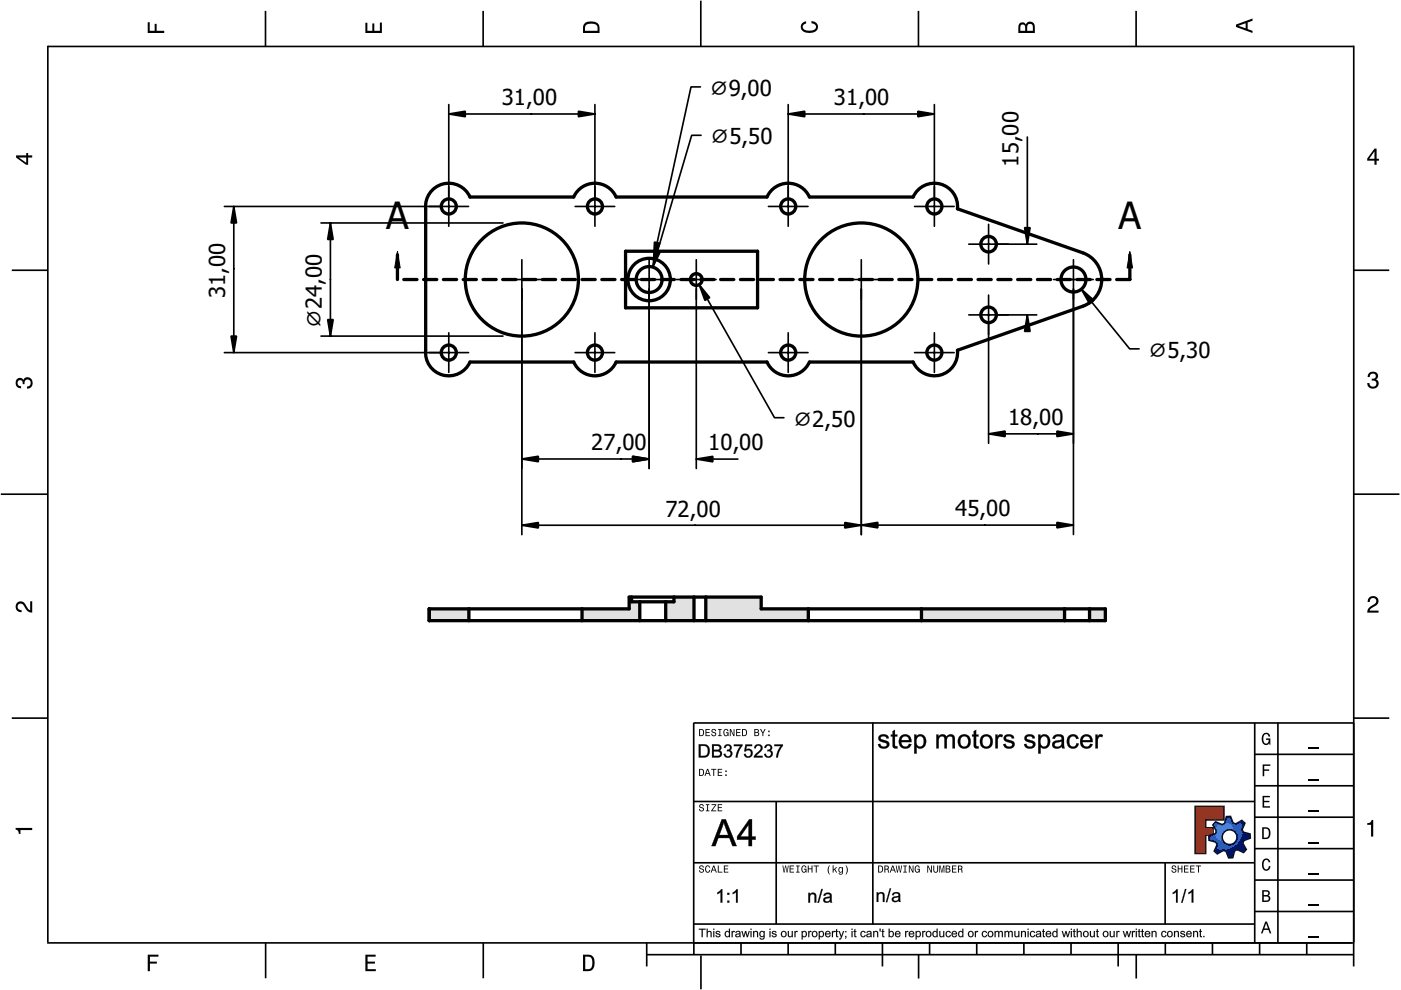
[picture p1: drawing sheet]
<svg xmlns="http://www.w3.org/2000/svg" width="297mm" height="210mm" viewBox="0 0 297 210" stroke-linecap="round" stroke-linejoin="round" font-family="sans-serif">
<defs><g id="words">
<g font-size="8">
<text x="81.9" y="48.5">A</text>
<text x="237.1" y="48.5">A</text>
</g>
<g font-size="4.7">
<text x="106.4" y="22.3">31,00</text>
<text x="150.5" y="20.3">⌀9,00</text>
<text x="176.8" y="22.3">31,00</text>
<text x="150.6" y="30.6">⌀5,50</text>
<text x="216" y="35.4" transform="rotate(-90 216 35.4)">15,00</text>
<text x="47.7" y="63.3" transform="rotate(-90 47.7 63.3)">31,00</text>
<text x="68.3" y="69.6" transform="rotate(-90 68.3 69.6)">⌀24,00</text>
<text x="243.5" y="75.9">⌀5,30</text>
<text x="125.4" y="95.5">27,00</text>
<text x="150.1" y="95.5">10,00</text>
<text x="168.2" y="90.5">⌀2,50</text>
<text x="213.7" y="90.1">18,00</text>
<text x="141.1" y="109.5">72,00</text>
<text x="202.5" y="109.5">45,00</text>
</g>
</g></defs>
<g fill="none" stroke="#000" stroke-width=".35">
<path d="M10.1 9.7v190.1M10.1 9.9h277M56.3 2.3v7.5M102.4 2.3v7.5M148.6 .1v9.8M194.7 2.3v7.5M240.9 2.3v7.5M287 9.7v195.2M2.5 57.3h7.5M287.1 57.3h7.4M.2 104.8h10M287 104.8h9.7"/>
<path d="M2.5 152.3h7.5M147 153.3h140.1M147.1 153.3v49.1M185.1 153.2v42.8M266 159.9h21M266 153.3v46.7M270.9 153.3v46.7M287.1 152.3h7.4M147 169.9h119M164.6 169.9v26M266 179.9h21M266 173.3h21"/>
<path d="M266 166.6h21M10 199.9h277.1M56.3 199.9v7.5M102.5 199.9v7.5M137.1 199.9v5M147 195.9h119M147 182.9h119M157.1 199.9v2.5M167.1 199.9v2.5M177.1 199.9v2.5M187.1 199.9v5M197.1 199.9v2.5"/>
<path d="M207.1 199.9v2.5M217.1 199.9v2.5M227.1 199.9v2.5M237.1 199.9v5M247 182.9v13M247.1 199.9v2.5M257.1 199.9v2.5M266 193.3h21M266 186.6h21M267.1 199.9v2.5M277.1 199.9v2.5M137.1 202.4h150"/>
<path d="M148.6 202.6v7.2M194.8 202.4v5.1M240.9 202.4v5.1"/>
</g>
<g fill="#000">
<path d="M31.3 4.7h.4v1.8h1.1v-1.4h.4v1.4h1.6v.5h-3.5z" fill-rule="evenodd"/>
<path d="M77.5 4.8h.4v1.7h1v-1.5h.5v1.5h1.1v-1.7h.5v2.2h-3.5z" fill-rule="evenodd"/>
<path d="M124.1 4.9a2.19 2.19 0 0 0-.5 2.1h3.5v-1.2a1.42 1.42 0 0 0-1.7-1.3zM124.3 5.2a2.14 2.14 0 0 1 2.3 .3l.1 1h-2.7l.1-1z" fill-rule="evenodd"/>
<path d="M170.1 4.9l.8-.4v.5a.7 .7 0 0 0-.7 .5 .7 .7 0 0 0 .3 .8 1.69 1.69 0 0 0 2.5-.6 .9 .9 0 0 0-.9-.8v-.5a1.24 1.24 0 0 1 1.3 1.1 1.24 1.24 0 0 1-1 1.4 2.22 2.22 0 0 1-2.5-.7l-.1-.5z" fill-rule="evenodd"/>
<path d="M216.1 5l-.2 .8v1.2h3.5v-1.3a.98 .98 0 0 0-.7-1.1 .98 .98 0 0 0-1.2 .6 .84 .84 0 0 0-1.4-.2zM216.4 5.3a.54 .54 0 0 1 .7-.1 .54 .54 0 0 1 .3 .6v.7h-1.1zM217.9 5.2a.62 .62 0 0 1 .7-.1 .62 .62 0 0 1 .4 .6v.8h-1.2z" fill-rule="evenodd"/>
<path d="M262.1 5.2v.5l3.5 1.3v-.5l-1.1-.3v-1.4l1.1-.4v-.5zM262.6 5.5l1.5-.6v1.1z" fill-rule="evenodd"/>
<path d="M3.4 32.9v.5l2.1 1.5h.5v-1.5h.8v-.5h-.8v-.5h-.4v.5zM4 33.4h1.6v1.1z" fill-rule="evenodd"/>
<path d="M291.4 31.5l-1.5 2.1v.5h1.5v.8h.5v-.8h.5v-.4h-.5v-2.2zM291.4 32.1v1.6h-1.1z" fill-rule="evenodd"/>
<path d="M3.6 80.4a.86 .86 0 0 1 1.4 .1 1.06 1.06 0 0 1 1.2-.5 1.06 1.06 0 0 1 .7 1.2 1.1 1.1 0 0 1-1.2 1.2v-.4a.71 .71 0 0 0 .8-1 .71 .71 0 0 0-1.3-.1v.6h-.4a.61 .61 0 0 0-.3-.8 .61 .61 0 0 0-.8 .2 .61 .61 0 0 0 .2 .8l.6 .2v.4a1.15 1.15 0 0 1-1.2-.6 1.15 1.15 0 0 1 .3-1.3z" fill-rule="evenodd"/>
<path d="M290.3 79.1a1.08 1.08 0 0 1 1.3-.2 1.08 1.08 0 0 1 .5 1.3l-.4 .2a1.06 1.06 0 0 1 .6 1.3 1.06 1.06 0 0 1-1.2 .7 1.1 1.1 0 0 1-1.2-1.2h.4a.71 .71 0 0 0 1 .8 .71 .71 0 0 0 .1-1.3h-.6v-.4a.61 .61 0 0 0 .8-.3 .61 .61 0 0 0-.2-.8 .61 .61 0 0 0-.8 .2l-.2 .5h-.4z" fill-rule="evenodd"/>
<path d="M3.6 127.8a1.22 1.22 0 0 1 2 .7l.4 .6 .4 .3v-1.9h.4v2.4a1.8 1.8 0 0 1-1.7-1.4 .71 .71 0 0 0-.9-.5 .71 .71 0 0 0-.5 .8 .71 .71 0 0 0 .9 .6v.4a1.18 1.18 0 0 1-1.2-.6 1.18 1.18 0 0 1 .2-1.4z" fill-rule="evenodd"/>
<path d="M290.3 126.7a1.18 1.18 0 0 1 1.9 .3 1.18 1.18 0 0 1-1 1.7l-.5 .3-.3 .5h1.9v.4h-2.4a1.8 1.8 0 0 1 1.4-1.7 .71 .71 0 0 0 .5-.9 .71 .71 0 0 0-.9-.5 .71 .71 0 0 0-.5 .8h-.4z" fill-rule="evenodd"/>
<path d="M148.2 154.6v1.5h.5a.77 .77 0 0 0 .6-.8 .77 .77 0 0 0-.6-.7zM148.4 154.8a.58 .58 0 0 1 .7 .5 .58 .58 0 0 1-.7 .6zM149.6 154.6v1.5h.9v-.2h-.7v-.5h.6v-.2h-.6v-.4h.7v-.2zM151 154.7a.53 .53 0 0 0 0 .6 .53 .53 0 0 0 .6 .2 .32 .32 0 0 1-.3 .5 .32 .32 0 0 1-.3-.4h-.2a.5 .5 0 0 0 .7 .5 .5 .5 0 0 0 .1-.8l-.4-.1a.28 .28 0 0 1-.1-.4 .28 .28 0 0 1 .4-.1 .28 .28 0 0 1 .1 .3h.2a.51 .51 0 0 0-.3-.4 .51 .51 0 0 0-.5 .1zM152.3 154.6v.2h.2v1.1h-.2v.2h.7v-.2h-.3v-1.1h.3v-.2zM153.5 154.7a.81 .81 0 0 0 .5 1.4l.3-.2 .2 .2v-.8h-.6v.1h.4l-.2 .5a.6 .6 0 0 1-.5-.6 .6 .6 0 0 1 .4-.6l.2 .3h.2l-.1-.3a.53 .53 0 0 0-.8 0zM154.7 154.6v1.5h.2v-1.3l.6 1.3h.2v-1.5h-.2v1.2l-.5-1.2zM156.1 154.6v1.5h.9v-.2h-.7v-.5h.6v-.2h-.6v-.4h.7v-.2zM157.3 154.6v1.5h.5a.77 .77 0 0 0 .6-.8 .77 .77 0 0 0-.6-.7zM157.5 154.8a.58 .58 0 0 1 .7 .5 .58 .58 0 0 1-.7 .6zM159.9 154.6v1.5h.6a.42 .42 0 0 0 .5-.3 .42 .42 0 0 0-.3-.5l.2-.2-.1-.4zM160.1 154.8h.3a.23 .23 0 0 1 .3 .2 .23 .23 0 0 1-.3 .2h-.3zM160.1 155.4h.4a.26 .26 0 0 1 .3 .2 .26 .26 0 0 1-.3 .3h-.4zM161.1 154.6l.5 .9v.6h.2v-.6l.5-.9h-.2l-.4 .7-.3-.7zM162.9 155.8v.3h.3v-.3zM162.9 154.9v.3h.3v-.3z" fill-rule="evenodd"/>
<path d="M267.8 155.7a.85 .85 0 0 1 .9-.3 .85 .85 0 0 1 .6 .8h-.3l-.1-.3a.49 .49 0 0 0-.4-.3 .49 .49 0 0 0-.5 .3 1.2 1.2 0 0 0 .4 1.8 .66 .66 0 0 0 .6-.8h-.6v-.3h.9v1.3h-.1l-.1-.3-.3 .3a.85 .85 0 0 1-1.2-.7v-1.1z" fill-rule="evenodd"/>
<path d="M3.3 175.5h3.5v.5h-2.5v.8h-.3a.77 .77 0 0 0-.7-.9z" fill-rule="evenodd"/>
<path d="M148.4 170.6a.53 .53 0 0 0 0 .6 .53 .53 0 0 0 .6 .2 .32 .32 0 0 1-.3 .5 .32 .32 0 0 1-.3-.4h-.2a.5 .5 0 0 0 .7 .6 .5 .5 0 0 0 .1-.9l-.4-.1a.28 .28 0 0 1-.1-.4 .28 .28 0 0 1 .4-.1 .28 .28 0 0 1 .1 .4h.2a.51 .51 0 0 0-.3-.5 .51 .51 0 0 0-.5 .1zM149.7 170.5v.2h.2v1.1h-.2v.2h.7v-.2h-.3v-1.1h.3v-.2zM150.8 170.5v.2h.8l-.8 1.3h1.1v-.2h-.9l.9-1.3zM152.2 170.5v1.5h.9v-.2h-.7v-.5h.6v-.2h-.6v-.4h.7v-.2z" fill-rule="evenodd"/>
<path d="M148.2 163v1.5h.5a.77 .77 0 0 0 .6-.7 .77 .77 0 0 0-.6-.8zM148.4 163.2a.57 .57 0 0 1 .7 .6 .57 .57 0 0 1-.7 .5zM149.9 163l-.5 1.5h.2l.1-.4h.6l.2 .4h.2l-.6-1.5zM150 163.2l.3 .7h-.5zM150.8 163v.2h.4v1.3h.2v-1.3h.5v-.2zM152.2 163v1.5h.9v-.2h-.7v-.5h.6v-.2h-.6v-.4h.7v-.2zM153.8 164.2v.3h.3v-.3zM153.8 163.4v.3h.3v-.3z" fill-rule="evenodd"/>
<path d="M253.4 171h6.1v2.8h-3.9v1.7h1.6v1.5h-1.6v4h-2.2z" fill-rule="evenodd"/>
<path d="M257.7 174.3l-.5 .6 .7 1.3-.2 .6-1.4 .5v.9l1.5 .4 .3 .5-.7 1.4 .7 .5 1.3-.7 .6 .2 .5 1.4 .9-.1 .3-1.4 .6-.3 1.4 .6 .5-.6-.7-1.3 .2-.6 1.4-.5-.1-.9-1.4-.4-.3-.5 .6-1.4-.6-.6-1.3 .8-.6-.2-.5-1.4h-.9l-.4 1.5-.5 .2zM259.1 177.5a1.6 1.6 0 0 1 3.2 0 1.6 1.6 0 0 1-3.2 0z" fill-rule="evenodd"/>
<path d="M267.7 168.7h1.5v.3h-1.2v.8h1.1v.3h-1.1v.8h1.3v.3h-1.6z" fill-rule="evenodd"/>
<path d="M267.7 162.1h1.6v.3h-1.3v.7h1.1v.3h-1.1v1.2h-.3z" fill-rule="evenodd"/>
<path d="M267.6 175.4v2.5h.8a1.37 1.37 0 0 0 .7-2.2 1.56 1.56 0 0 0-1.5-.3zM267.9 175.7a.98 .98 0 0 1 1.2 .7 .98 .98 0 0 1-.7 1.2h-.5z" fill-rule="evenodd"/>
<path d="M289.9 174.5a.77 .77 0 0 0 .9-.6h.4v3.5h-.5v-2.5h-.8z" fill-rule="evenodd"/>
<path d="M148.4 183.6a.53 .53 0 0 0 0 .6 .53 .53 0 0 0 .6 .2 .32 .32 0 0 1-.3 .5 .32 .32 0 0 1-.3-.4h-.2a.5 .5 0 0 0 .7 .6 .5 .5 0 0 0 .1-.9l-.4-.1a.28 .28 0 0 1-.1-.4 .28 .28 0 0 1 .4-.1 .28 .28 0 0 1 .1 .4h.2a.51 .51 0 0 0-.3-.5 .51 .51 0 0 0-.5 .1zM149.6 183.7l-.1 .2a.67 .67 0 0 0 .1 .9 .67 .67 0 0 0 .8 .1l.2-.4h-.2l-.2 .3a.6 .6 0 0 1-.5-.5 .6 .6 0 0 1 .4-.6l.3 .3h.2l-.2-.4a.5 .5 0 0 0-.8 .1zM151.2 183.5l-.5 1.5h.2l.1-.4h.6l.2 .4h.2l-.6-1.5zM151.3 183.7l.3 .7h-.5zM152.2 183.5v1.5h1v-.2h-.8v-1.3zM153.5 183.5v1.5h.9v-.2h-.7v-.5h.6v-.2h-.6v-.4h.7v-.2z" fill-rule="evenodd"/>
<path d="M165.9 183.5l.3 1.5h.1l.3-1.3 .2 1.3h.2l.2-1.5h-.1l-.2 1.3-.2-1.3h-.2l-.2 1.3-.2-1.3zM167.4 183.5v1.5h1v-.2h-.8v-.5h.7v-.2h-.7v-.4h.7v-.2zM168.8 183.5v.2h.3v1.1h-.3v.2h.7v-.2h-.2v-1.1h.2v-.2zM170.1 183.7a.82 .82 0 0 0 .5 1.3l.3-.2 .1 .2v-.8h-.5v.2h.3l-.2 .4a.6 .6 0 0 1-.5-.5 .6 .6 0 0 1 .5-.6l.2 .3h.2l-.2-.4a.53 .53 0 0 0-.7 .1zM171.3 183.5v1.5h.2v-.7h.6v.7h.2v-1.5h-.2v.6h-.6v-.6zM172.5 183.5v.2h.5v1.3h.2v-1.3h.4v-.2zM175.8 183.5a1.35 1.35 0 0 0 .2 1.9 1.84 1.84 0 0 1 0-1.9zM176.5 183.5v1.5h.2v-.4l.2-.2 .4 .6h.2l-.4-.7 .4-.5h-.2l-.6 .6v-.9zM177.9 184a.59 .59 0 0 0-.2 .7 .59 .59 0 0 0 .7 .3l.1-.2a.31 .31 0 0 1-.1 .5 .31 .31 0 0 1-.4-.2h-.2a.47 .47 0 0 0 .5 .4 .47 .47 0 0 0 .4-.5v-1.2h-.2v.2l-.3-.2zM178 184.1l.1-.1a.42 .42 0 0 1 .4 .4 .42 .42 0 0 1-.4 .5l-.1-.3zM179.3 183.5a1.85 1.85 0 0 1 0 1.9 1.22 1.22 0 0 0 0-1.9z" fill-rule="evenodd"/>
<path d="M186.2 183.5v1.5h.5a.77 .77 0 0 0 .6-.7 .77 .77 0 0 0-.6-.8zM186.4 183.7a.58 .58 0 0 1 .6 .6 .58 .58 0 0 1-.6 .5zM187.5 183.5v1.5h.2v-.6a.45 .45 0 0 1 .5 .1 .45 .45 0 0 1 .1 .5h.2l-.2-.7a.42 .42 0 0 0 .1-.5 .42 .42 0 0 0-.4-.3zM187.7 183.7h.2a.26 .26 0 0 1 .4 .3 .26 .26 0 0 1-.4 .2h-.2zM189.2 183.5l-.6 1.5h.2l.2-.4h.6l.1 .4h.2l-.5-1.5zM189.3 183.7l.2 .7h-.4zM189.9 183.5l.3 1.5h.2l.2-1.3 .2 1.3h.2l.3-1.5h-.2l-.2 1.3-.2-1.3h-.2l-.2 1.3-.2-1.3zM191.5 183.5v.2h.3v1.1h-.3v.2h.8v-.2h-.3v-1.1h.3v-.2zM192.7 183.5v1.5h.2v-1.2l.5 1.2h.3v-1.5h-.2v1.2l-.6-1.2zM194.1 183.7a.81 .81 0 0 0 .5 1.3l.3-.2 .1 .2v-.8h-.5v.2h.3l-.2 .4a.6 .6 0 0 1-.5-.5 .6 .6 0 0 1 .5-.6l.2 .3h.2l-.2-.4a.53 .53 0 0 0-.7 .1zM196.6 183.5v1.5h.2v-1.2l.6 1.2h.2v-1.5h-.2v1.2l-.6-1.2zM197.9 183.5v.9a.52 .52 0 0 0 .5 .6 .52 .52 0 0 0 .5-.6v-.9h-.2v.9a.33 .33 0 0 1-.3 .5 .33 .33 0 0 1-.3-.5v-.9zM199.2 183.5v1.5h.1v-1.4l.3 1.4h.2l.3-1.4v1.4h.1v-1.5h-.2l-.3 1.3-.3-1.3zM200.5 183.5v1.5h.6a.42 .42 0 0 0 .4-.3 .42 .42 0 0 0-.2-.5l.2-.2-.1-.4zM200.7 183.7h.3a.23 .23 0 0 1 .3 .2 .23 .23 0 0 1-.3 .2h-.3zM200.7 184.3h.3a.26 .26 0 0 1 .3 .3 .26 .26 0 0 1-.3 .2h-.3zM201.8 183.5v1.5h1v-.2h-.8v-.5h.7v-.2h-.7v-.4h.8v-.2zM203.1 183.5v1.5h.2v-.6a.45 .45 0 0 1 .5 .1 .45 .45 0 0 1 .1 .5h.2l-.2-.7a.42 .42 0 0 0 .1-.5 .42 .42 0 0 0-.4-.3zM203.3 183.7h.3a.26 .26 0 0 1 .3 .3 .26 .26 0 0 1-.4 .2h-.2z" fill-rule="evenodd"/>
<path d="M248.5 183.6a.53 .53 0 0 0 0 .6 .53 .53 0 0 0 .6 .2 .32 .32 0 0 1-.2 .5 .32 .32 0 0 1-.3-.4h-.2a.5 .5 0 0 0 .6 .6 .5 .5 0 0 0 .2-.9l-.4-.1a.28 .28 0 0 1-.1-.4 .28 .28 0 0 1 .3-.1 .28 .28 0 0 1 .2 .4h.2a.51 .51 0 0 0-.3-.5 .51 .51 0 0 0-.6 .1zM249.7 183.5v1.5h.2v-.7h.6v.7h.2v-1.5h-.2v.6h-.6v-.6zM251 183.5v1.5h1v-.2h-.8v-.5h.7v-.2h-.7v-.4h.8v-.2zM252.3 183.5v1.5h1v-.2h-.8v-.5h.7v-.2h-.7v-.4h.8v-.2zM253.5 183.5v.2h.5v1.3h.2v-1.3h.5v-.2z" fill-rule="evenodd"/>
<path d="M268.3 195.4l-1 2.5h.4l.2-.7h1l.3 .7h.3l-.9-2.5zM268.4 195.8l.4 1.1h-.7z" fill-rule="evenodd"/>
<path d="M267.6 188.7v2.5h1a.7 .7 0 0 0 .7-.5 .7 .7 0 0 0-.4-.8 .61 .61 0 0 0 .3-.8 .61 .61 0 0 0-.7-.4zM267.9 189h.6a.38 .38 0 0 1 .4 .4 .38 .38 0 0 1-.5 .4h-.5zM267.9 190.1h.6a.44 .44 0 0 1 .5 .4 .44 .44 0 0 1-.5 .4h-.6z" fill-rule="evenodd"/>
<path d="M267.8 182.3a.85 .85 0 0 1 .9-.3 .85 .85 0 0 1 .6 .8h-.3l-.1-.2a.47 .47 0 0 0-.4-.3 .47 .47 0 0 0-.4 .3 1.21 1.21 0 0 0 .4 1.7 .64 .64 0 0 0 .5-.7h.4a.89 .89 0 0 1-.8 1 .89 .89 0 0 1-1-.7v-1.1z" fill-rule="evenodd"/>
<path d="M31.3 202.4h2.3v.4h-1.8v1.1h1.5v.4h-1.5v1.6h-.5z" fill-rule="evenodd"/>
<path d="M77.5 202.4h2.1v.4h-1.7v1.1h1.6v.4h-1.6v1.2h1.8v.4h-2.2z" fill-rule="evenodd"/>
<path d="M123.6 202.4v3.5h1.2a1.42 1.42 0 0 0 1.3-1.7 1.38 1.38 0 0 0-1.3-1.8zM124.1 202.8l1 .1a1.89 1.89 0 0 1 0 2.5l-1 .1z" fill-rule="evenodd"/>
</g>
<path d="M277.3 158.6h2.2M277.3 178.6h2.2M277.3 172h2.2M277.3 165.3h2.2M277.3 198.6h2.2M277.3 192h2.2M277.3 185.3h2.2" fill="none" stroke="#000" stroke-width=".25"/>
<g fill="#000">
<path d="M186.4 156l.1-.1a1.21 1.21 0 0 1 2 .6l-.5 .1a.64 .64 0 0 0-.6-.5 .64 .64 0 0 0-.7 .5l.7 .3a.94 .94 0 0 1 1 .3 .94 .94 0 0 1 0 1.1 1.35 1.35 0 0 1-2.3-.5l.6-.1a.67 .67 0 0 0 .6 .6 .67 .67 0 0 0 .7-.6l-.4-.2a1.34 1.34 0 0 1-1.4-1zM186.4 156a.78 .78 0 0 0-.1 .9 .78 .78 0 0 0 .8 .4l.3 .1a.49 .49 0 0 1 .6 .5 .49 .49 0 0 1-.6 .4l-.6-.1-.2-.5-.5 .1a1.23 1.23 0 0 0 1.2 .9 1.23 1.23 0 0 0 1.2-.9 1.39 1.39 0 0 0-1.5-1l-.3-.1a.62 .62 0 0 1 .5-.7 .62 .62 0 0 1 .7 .4l.1 .2 .4-.1a1.22 1.22 0 0 0-2-.5zM189.2 155l.6-.3-.1 1.1 .6-.1v.5l-.6-.1 .1 1.7a.31 .31 0 0 0 .1 .4 .31 .31 0 0 0 .4 0v.5a.77 .77 0 0 1-.8-.1 .77 .77 0 0 1-.3-.8l.1-1.7-.4 .1v-.5l.4 .1zM189.3 155v.8h-.4v.3h.4v1.7a.69 .69 0 0 0 .2 .8 .69 .69 0 0 0 .8 0l-.1-.4a.36 .36 0 0 1-.4 0 .36 .36 0 0 1-.1-.4v-1.7h.5v-.3h-.5v-1.1zM190.9 156.1a1.37 1.37 0 0 1 1.7-.3 1.37 1.37 0 0 1 .6 1.6l-2.1-.1a.83 .83 0 0 0 .6 1 .83 .83 0 0 0 1-.6l.6 .1a1.45 1.45 0 0 1-2 .8 1.45 1.45 0 0 1-.7-2zM191 156.1a1.48 1.48 0 0 0-.2 2 1.48 1.48 0 0 0 2 .4l.4-.7-.5-.1a.85 .85 0 0 1-1 .6 .85 .85 0 0 1-.6-1h2.1a1.86 1.86 0 0 0-.5-1.4l-1.1-.2zM191.4 156.3l-.3 .6h1.6a.77 .77 0 0 0-.5-.7 .77 .77 0 0 0-.8 .1zM191.3 156.3l.4-.2h.5l.4 .3 .2 .6h-1.7zM193.8 155.7h.5v.4a1.12 1.12 0 0 1 1.2-.4 1.12 1.12 0 0 1 .8 1 1.41 1.41 0 0 1-.2 1.5 1.41 1.41 0 0 1-1.5 .4l-.3-.2 .1 1.4h-.6zM193.8 155.8v4h.5v-1.5a1.18 1.18 0 0 0 1.5 .2 1.18 1.18 0 0 0 .5-1.3 1.16 1.16 0 0 0-.6-1.4 1.16 1.16 0 0 0-1.4 .4v-.4zM194.6 156.4a1.2 1.2 0 0 0 .5 1.9 1.17 1.17 0 0 0 .7-1.1 1.17 1.17 0 0 0-.7-1.1zM194.5 156.4a.81 .81 0 0 1 1.1-.2 .81 .81 0 0 1 .3 1 .86 .86 0 0 1-.8 1.1 .86 .86 0 0 1-.8-1.1zM198.5 155.7h.5v.5a.98 .98 0 0 1 1.7 0 .96 .96 0 0 1 1.1-.5 .96 .96 0 0 1 .7 1v2h-.6v-1.9a.61 .61 0 0 0-.6-.7 .61 .61 0 0 0-.5 .9v1.7h-.6v-1.9a.6 .6 0 0 0-.6-.7 .6 .6 0 0 0-.5 .8l-.1 1.8h-.5zM198.5 155.8v2.9h.5v-1.5a.73 .73 0 0 1 .3-1 .73 .73 0 0 1 .9 .2v2.3h.5v-1.7a.66 .66 0 0 1 .6-.9 .66 .66 0 0 1 .7 .7v1.9h.5l-.1-2a.92 .92 0 0 0-.7-1 .92 .92 0 0 0-1 .6 .95 .95 0 0 0-.9-.6 .95 .95 0 0 0-.9 .6l.1-.5zM203.5 156a1.5 1.5 0 0 1 2.3 1 1.5 1.5 0 0 1-1.9 1.7 1.71 1.71 0 0 1-.4-2.7zM203.5 156a1.52 1.52 0 0 0-.3 1.9 1.52 1.52 0 0 0 1.7 .7 1.48 1.48 0 0 0 .8-2.1 1.48 1.48 0 0 0-2.2-.5zM203.9 156.4a1.08 1.08 0 0 0-.3 1.2 1.08 1.08 0 0 0 1.1 .7 1.1 1.1 0 0 0 .6-1.3 1.1 1.1 0 0 0-1.1-.8zM203.8 156.4a.96 .96 0 0 1 1.3-.1 .96 .96 0 0 1 .2 1.2 .89 .89 0 0 1-1.1 .8 .89 .89 0 0 1-.6-1.1zM206.4 155l.6-.3-.1 1.1 .6-.1v.5l-.6-.1 .1 1.7a.31 .31 0 0 0 .1 .4 .31 .31 0 0 0 .4 0v.5a.77 .77 0 0 1-.8-.1 .77 .77 0 0 1-.3-.8l.1-1.7-.4 .1v-.5l.4 .1zM206.5 155v.8h-.4v.3h.4v1.7a.69 .69 0 0 0 .2 .8 .69 .69 0 0 0 .8 0l-.1-.4a.36 .36 0 0 1-.4 0 .36 .36 0 0 1-.1-.4v-1.7h.5v-.3h-.5v-1.1zM208.2 156a1.5 1.5 0 0 1 2.3 1 1.5 1.5 0 0 1-1.9 1.7 1.71 1.71 0 0 1-.4-2.7zM208.2 156a1.52 1.52 0 0 0-.3 1.9 1.52 1.52 0 0 0 1.7 .7 1.48 1.48 0 0 0 .8-2.1 1.48 1.48 0 0 0-2.2-.5zM208.5 156.4a1.08 1.08 0 0 0-.2 1.2 1.08 1.08 0 0 0 1 .7 1.1 1.1 0 0 0 .7-1.3 1.1 1.1 0 0 0-1.1-.8zM208.5 156.4a.96 .96 0 0 1 1.2-.1 .96 .96 0 0 1 .3 1.2 .89 .89 0 0 1-1.1 .8 .89 .89 0 0 1-.7-1.1zM211 155.7h.5v.5a.68 .68 0 0 1 1.1-.3l-.1 .5a.54 .54 0 0 0-.9 .2v2.1h-.6zM211 155.8v2.9h.5v-1.6a.65 .65 0 0 1 .2-.7 .65 .65 0 0 1 .8-.1l.1-.4a.74 .74 0 0 0-1.1 .3v-.4zM213 156l.1-.1a1.21 1.21 0 0 1 1.9 .6l-.5 .1a.64 .64 0 0 0-.6-.5 .64 .64 0 0 0-.6 .5l.7 .3a.94 .94 0 0 1 .9 .3 .94 .94 0 0 1 .1 1.1 1.35 1.35 0 0 1-2.3-.5l.5-.1a.67 .67 0 0 0 .7 .6 .67 .67 0 0 0 .7-.6l-.4-.2a1.34 1.34 0 0 1-1.4-1zM213 156a.78 .78 0 0 0-.1 .9 .78 .78 0 0 0 .8 .4l.3 .1a.49 .49 0 0 1 .6 .5 .49 .49 0 0 1-.6 .4l-.6-.1-.2-.5-.5 .1a1.23 1.23 0 0 0 1.2 .9 1.23 1.23 0 0 0 1.2-.9 1.39 1.39 0 0 0-1.5-1l-.3-.1a.62 .62 0 0 1 .5-.7 .62 .62 0 0 1 .7 .4v.2l.5-.1a1.22 1.22 0 0 0-2-.5zM217.4 156l.1-.1a1.21 1.21 0 0 1 1.9 .6l-.5 .1a.64 .64 0 0 0-.6-.5 .64 .64 0 0 0-.6 .5l.7 .3a.94 .94 0 0 1 .9 .3 .94 .94 0 0 1 .1 1.1 1.35 1.35 0 0 1-2.3-.5l.5-.1a.67 .67 0 0 0 .7 .6 .67 .67 0 0 0 .7-.6l-.4-.2a1.34 1.34 0 0 1-1.4-1zM217.4 156a.78 .78 0 0 0-.1 .9 .78 .78 0 0 0 .8 .4l.3 .1a.49 .49 0 0 1 .6 .5 .49 .49 0 0 1-.6 .4l-.6-.1-.2-.5-.5 .1a1.23 1.23 0 0 0 1.2 .9 1.23 1.23 0 0 0 1.2-.9 1.39 1.39 0 0 0-1.5-1l-.3-.1a.62 .62 0 0 1 .5-.7 .62 .62 0 0 1 .7 .4v.2l.5-.1a1.22 1.22 0 0 0-2-.5zM220.1 155.7h.5v.4a1.12 1.12 0 0 1 1.2-.4 1.12 1.12 0 0 1 .8 1 1.41 1.41 0 0 1-.2 1.5 1.41 1.41 0 0 1-1.5 .4l-.3-.2 .1 1.4h-.6zM220.1 155.8v4h.5v-1.5a1.18 1.18 0 0 0 1.4 .2 1.18 1.18 0 0 0 .6-1.3 1.16 1.16 0 0 0-.6-1.4 1.16 1.16 0 0 0-1.4 .4v-.4zM220.8 156.4a1.2 1.2 0 0 0 .6 1.9 1.17 1.17 0 0 0 .7-1.1 1.17 1.17 0 0 0-.7-1.1zM220.8 156.4a.81 .81 0 0 1 1-.2 .81 .81 0 0 1 .4 1 .86 .86 0 0 1-.8 1.1 .86 .86 0 0 1-.8-1.1zM223.5 156a1.32 1.32 0 0 1 2.1 .4v1.7l.2 .6h-.6l-.1-.4a1.27 1.27 0 0 1-2-.2 1.21 1.21 0 0 1 1.5-1.2l.5-.1a.74 .74 0 0 0-.7-.7 .74 .74 0 0 0-.8 .6l-.5-.1zM223.5 156l-.3 .6 .4 .1a.77 .77 0 0 1 .6-.6 .77 .77 0 0 1 .8 .2l.1 .5-1.3 .3a.86 .86 0 0 0-.6 1.2 .86 .86 0 0 0 1.2 .4l.8-.5v.5h.5l-.1-.6v-1.8a1.36 1.36 0 0 0-2.1-.3zM223.8 157.6a.51 .51 0 0 0 0 .7 .51 .51 0 0 0 .7 0l.5-.4 .1-.7zM223.7 157.5l1.4-.3a.9 .9 0 0 1-.4 1 .9 .9 0 0 1-1.1-.1zM226.6 156a1.26 1.26 0 0 1 2.1 .6l-.5 .1a.73 .73 0 0 0-.8-.6 .73 .73 0 0 0-.6 .8 .93 .93 0 0 0 0 1 .93 .93 0 0 0 1 .3l.4-.6h.5a1.27 1.27 0 0 1-1.3 1.2 1.27 1.27 0 0 1-1.2-1.2v-1zM226.6 156a1.49 1.49 0 0 0-.3 1.9 1.49 1.49 0 0 0 1.8 .7l.4-.4 .2-.5-.5-.1a.77 .77 0 0 1-.8 .8 .77 .77 0 0 1-.7-.8 .99 .99 0 0 1 .1-1.1 .99 .99 0 0 1 1-.4l.4 .6 .5-.1a1.21 1.21 0 0 0-2.1-.6zM229.4 156.1a1.37 1.37 0 0 1 1.6-.3 1.37 1.37 0 0 1 .7 1.6l-2.2-.1a.83 .83 0 0 0 .7 1 .83 .83 0 0 0 .9-.6l.6 .1a1.45 1.45 0 0 1-2 .8 1.45 1.45 0 0 1-.6-2zM229.4 156.1a1.48 1.48 0 0 0-.2 2 1.48 1.48 0 0 0 2 .4l.5-.7-.6-.1a.85 .85 0 0 1-1 .6 .85 .85 0 0 1-.6-1h2.2a1.86 1.86 0 0 0-.6-1.4l-1-.2zM229.8 156.3l-.3 .6h1.6a.77 .77 0 0 0-.4-.7 .77 .77 0 0 0-.9 .1zM229.8 156.3l.3-.2h.5l.4 .3 .2 .6h-1.7zM232.2 155.7h.5v.5a.68 .68 0 0 1 1.2-.3l-.2 .5a.54 .54 0 0 0-.9 .2v2.1h-.6zM232.3 155.8v2.9h.5l-.1-1.6a.65 .65 0 0 1 .2-.7 .65 .65 0 0 1 .8-.1l.1-.4a.74 .74 0 0 0-1.1 .3v-.4z"/>
<path d="M186.4 156a1.22 1.22 0 0 1 2 .5l-.4 .1a.65 .65 0 0 0-.7-.5 .65 .65 0 0 0-.6 .5l.3 .2a1.32 1.32 0 0 1 1.5 1.2 1.27 1.27 0 0 1-1.2 .7 1.27 1.27 0 0 1-1.2-.9l.5-.1a.7 .7 0 0 0 .7 .6 .7 .7 0 0 0 .7-.6l-.2-.2a1.66 1.66 0 0 1-1.6-1zM189.3 155l.4-.3v1.1h.5v.3h-.5v1.7a.33 .33 0 0 0 .2 .4 .33 .33 0 0 0 .3 0l.1 .5a.72 .72 0 0 1-.8-.1 .72 .72 0 0 1-.2-.8v-1.7h-.4v-.3h.4zM191 156.1a1.35 1.35 0 0 1 1.6-.3 1.35 1.35 0 0 1 .6 1.5h-2.1a.84 .84 0 0 0 .6 1 .84 .84 0 0 0 1-.6l.5 .1a1.42 1.42 0 0 1-1.9 .8 1.42 1.42 0 0 1-.6-2zM191.4 156.3l-.3 .6h1.6a.8 .8 0 0 0-.4-.7 .8 .8 0 0 0-.9 .1zM193.8 155.8h.5v.3a1.19 1.19 0 0 1 1.4-.3 1.19 1.19 0 0 1 .7 1.4 1.22 1.22 0 0 1-.6 1.3 1.22 1.22 0 0 1-1.5-.1v1.4h-.5zM194.5 156.4a1.23 1.23 0 0 0 .6 1.9 1.19 1.19 0 0 0 .8-1.1 1.19 1.19 0 0 0-.8-1.1zM198.5 155.8h.5v.4a.98 .98 0 0 1 1.7 0 .94 .94 0 0 1 1-.5 .94 .94 0 0 1 .8 1v2h-.5v-1.9a.64 .64 0 0 0-.7-.7 .64 .64 0 0 0-.6 .9v1.7h-.5v-1.9a.62 .62 0 0 0-.6-.7 .62 .62 0 0 0-.6 .8v1.8h-.5zM203.5 156a1.47 1.47 0 0 1 2.3 1 1.47 1.47 0 0 1-1.9 1.6 1.68 1.68 0 0 1-.4-2.6zM203.8 156.4a1.11 1.11 0 0 0-.2 1.2 1.11 1.11 0 0 0 1.1 .7 1.13 1.13 0 0 0 .6-1.3 1.13 1.13 0 0 0-1.1-.9zM206.5 155l.4-.3v1.1h.5v.3h-.5v1.7a.33 .33 0 0 0 .2 .4 .33 .33 0 0 0 .3 0l.1 .5a.72 .72 0 0 1-.8-.1 .72 .72 0 0 1-.2-.8v-1.7h-.4v-.3h.4zM208.2 156a1.47 1.47 0 0 1 2.3 1 1.47 1.47 0 0 1-1.9 1.6 1.68 1.68 0 0 1-.4-2.6zM208.5 156.4a1.11 1.11 0 0 0-.2 1.2 1.11 1.11 0 0 0 1.1 .7 1.13 1.13 0 0 0 .6-1.3 1.13 1.13 0 0 0-1.1-.9zM211 155.8h.5v.4a.7 .7 0 0 1 1.1-.3l-.1 .4a.64 .64 0 0 0-.8 .1 .64 .64 0 0 0-.2 .7v1.6h-.5zM213 156a1.22 1.22 0 0 1 2 .5l-.5 .1a.65 .65 0 0 0-.6-.5 .65 .65 0 0 0-.6 .5l.3 .2a1.32 1.32 0 0 1 1.5 1.2 1.27 1.27 0 0 1-1.2 .7 1.27 1.27 0 0 1-1.2-.9l.5-.1a.7 .7 0 0 0 .7 .6 .7 .7 0 0 0 .7-.6l-.2-.2a1.66 1.66 0 0 1-1.6-1zM217.4 156a1.22 1.22 0 0 1 2 .5l-.5 .1a.65 .65 0 0 0-.6-.5 .65 .65 0 0 0-.6 .5l.3 .2a1.32 1.32 0 0 1 1.5 1.2 1.27 1.27 0 0 1-1.2 .7 1.27 1.27 0 0 1-1.2-.9l.5-.1a.7 .7 0 0 0 .7 .6 .7 .7 0 0 0 .7-.6l-.2-.2a1.66 1.66 0 0 1-1.6-1zM220.1 155.8h.5v.3a1.19 1.19 0 0 1 1.4-.3 1.19 1.19 0 0 1 .7 1.4 1.22 1.22 0 0 1-.6 1.3 1.22 1.22 0 0 1-1.5-.1v1.4h-.5zM220.8 156.4a1.23 1.23 0 0 0 .6 1.9 1.19 1.19 0 0 0 .7-1.1 1.19 1.19 0 0 0-.7-1.1zM223.5 156a1.4 1.4 0 0 1 2.1 .3l.1 2.4h-.5l-.1-.4a1.19 1.19 0 0 1-2-.4 1.19 1.19 0 0 1 1.5-1h.3a.41 .41 0 0 0 .2-.5 .41 .41 0 0 0-.5-.3l-.7 .1-.3 .5-.4-.1zM223.7 157.6a.54 .54 0 0 0 .1 .7 .54 .54 0 0 0 .7 0 .89 .89 0 0 0 .6-1.1zM226.6 156a1.23 1.23 0 0 1 2.1 .6l-.5 .1a.79 .79 0 0 0-1-.6 .79 .79 0 0 0-.5 1.1 .8 .8 0 0 0 .5 1.1 .8 .8 0 0 0 1-.7l.5 .1a1.31 1.31 0 0 1-1.6 1 1.31 1.31 0 0 1-.9-1.8zM229.4 156.1a1.35 1.35 0 0 1 1.6-.3 1.35 1.35 0 0 1 .7 1.5h-2.2a.84 .84 0 0 0 .6 1 .84 .84 0 0 0 1-.6l.6 .1a1.42 1.42 0 0 1-2 .8 1.42 1.42 0 0 1-.6-2zM229.8 156.3l-.3 .6h1.7a.8 .8 0 0 0-.5-.7 .8 .8 0 0 0-.9 .1zM232.3 155.8h.4v.4a.7 .7 0 0 1 1.1-.3l-.1 .4a.64 .64 0 0 0-.8 .1 .64 .64 0 0 0-.1 .7v1.6h-.5z"/>
<path d="M148.1 157.8h1.4l.5 .2a1.48 1.48 0 0 1 .5 1.6 1.48 1.48 0 0 1-1.3 1h-1.1zM148.2 157.8v2.8h1a1.37 1.37 0 0 0 1.2-1.4 1.37 1.37 0 0 0-1.3-1.4zM148.5 158.1v2.2l.6-.1a1.09 1.09 0 0 0 1-.8 1.09 1.09 0 0 0-.5-1.2zM148.5 158.1h.6a1.13 1.13 0 0 1 1 1 1.13 1.13 0 0 1-.6 1.2h-1zM150.9 157.8h1.1a.72 .72 0 0 1 .9 .4 .72 .72 0 0 1-.3 .9 .76 .76 0 0 1 .5 .9 .76 .76 0 0 1-.7 .6h-1.5zM151 157.8v2.8h1a.76 .76 0 0 0 1-.5 .76 .76 0 0 0-.5-1 .68 .68 0 0 0 .4-.8 .68 .68 0 0 0-.9-.5zM151.3 158.1v.9h.6a.41 .41 0 0 0 .6-.3 .41 .41 0 0 0-.3-.5zM151.3 158.1h.6a.48 .48 0 0 1 .7 .2 .48 .48 0 0 1-.3 .7h-1zM151.3 159.3v1l.7-.1a.48 .48 0 0 0 .7-.4 .48 .48 0 0 0-.7-.5zM151.3 159.3h.7a.51 .51 0 0 1 .7 .3 .51 .51 0 0 1-.4 .7h-1zM153.7 158a.77 .77 0 0 1 1.2 0 .77 .77 0 0 1-.1 1.1 .74 .74 0 0 1 .5 .6 .74 .74 0 0 1-.3 .7 .91 .91 0 0 1-1 .3 .91 .91 0 0 1-.6-.9h.4a.54 .54 0 0 0 .6 .5 .54 .54 0 0 0 .5-.7 .54 .54 0 0 0-.8-.3v-.3a.46 .46 0 0 0 .6-.4 .46 .46 0 0 0-.4-.5 .46 .46 0 0 0-.5 .5h-.4zM153.8 158l-.3 .5 .3 .1a.5 .5 0 0 1 .5-.6 .5 .5 0 0 1 .5 .6 .5 .5 0 0 1-.6 .4l-.1 .3a.57 .57 0 0 1 .8 .3 .57 .57 0 0 1-.4 .8 .57 .57 0 0 1-.7-.6l-.4 .1a.87 .87 0 0 0 1.2 .7 .87 .87 0 0 0 .4-1.4l-.3-.1a.72 .72 0 0 0 .2-1.1 .72 .72 0 0 0-1.1 0zM155.6 157.8h1.8v.3l-.8 1.5-.2 1h-.4a3.9 3.9 0 0 1 1-2.4h-1.4zM155.6 157.9v.3h1.4a4.5 4.5 0 0 0-1 2.4h.4l.2-1.3 .8-1.2v-.2zM158 157.8h1.5v.4h-1.2l-.1 .7a.91 .91 0 0 1 1.2 .2 .91 .91 0 0 1 0 1.2 .89 .89 0 0 1-1 .4 .89 .89 0 0 1-.7-.9h.4a.6 .6 0 0 0 .8 .4 .6 .6 0 0 0 .2-.9 .6 .6 0 0 0-.9-.1l-.4 .1zM158.1 157.9l-.3 1.4h.3a.62 .62 0 0 1 .8-.2 .62 .62 0 0 1 .3 .8 .57 .57 0 0 1-.6 .5 .57 .57 0 0 1-.5-.6l-.4 .1a.9 .9 0 0 0 1.2 .7 .9 .9 0 0 0 .5-1.2 .9 .9 0 0 0-1.3-.4l.2-.8h1.1v-.3zM160.2 158a.94 .94 0 0 1 1.4 .2 .94 .94 0 0 1-.5 1.4l-.8 .7 1.4-.1v.4h-1.9l.3-.6 .9-.9a.53 .53 0 0 0 .3-.6 .53 .53 0 0 0-.6-.4 .53 .53 0 0 0-.4 .6l-.4-.1zM160.2 158l-.3 .6h.3a.57 .57 0 0 1 .9-.4 .57 .57 0 0 1-.1 1l-.9 .8-.3 .6h1.9v-.3h-1.4l.5-.6a1.05 1.05 0 0 0 .4-1.8h-.6zM162.3 158a.77 .77 0 0 1 1.2 0 .77 .77 0 0 1-.2 1.1 .74 .74 0 0 1 .6 .6 .74 .74 0 0 1-.3 .7 .91 .91 0 0 1-1 .3 .91 .91 0 0 1-.6-.9h.4a.54 .54 0 0 0 .6 .5 .54 .54 0 0 0 .4-.7 .54 .54 0 0 0-.7-.3v-.3a.46 .46 0 0 0 .6-.4 .46 .46 0 0 0-.4-.5 .46 .46 0 0 0-.5 .5h-.4zM162.4 158l-.3 .5 .3 .1a.5 .5 0 0 1 .5-.6 .5 .5 0 0 1 .5 .6 .5 .5 0 0 1-.7 .4v.3a.57 .57 0 0 1 .8 .3 .57 .57 0 0 1-.5 .8 .57 .57 0 0 1-.6-.6l-.4 .1a.87 .87 0 0 0 1.2 .7 .87 .87 0 0 0 .4-1.4l-.4-.1a.72 .72 0 0 0 .3-1.1 .72 .72 0 0 0-1.1 0zM164.2 157.8h1.8v.3l-.8 1.5-.2 1h-.5a3.9 3.9 0 0 1 1.1-2.4h-1.4zM164.2 157.9v.3h1.4a4.5 4.5 0 0 0-1 2.4h.3l.3-1.3 .8-1.2v-.2z"/>
<path d="M148.2 157.8h.9a1.41 1.41 0 0 1 1.4 1.2 1.41 1.41 0 0 1-1 1.6h-1.3zM148.5 158.1v2.2h.6a1.07 1.07 0 0 0 1-1.1 1.07 1.07 0 0 0-1-1.1zM151 157.8h1a.71 .71 0 0 1 .9 .4 .71 .71 0 0 1-.3 .9 .79 .79 0 0 1 .4 1 .79 .79 0 0 1-1 .5h-1zM151.3 158.1v.9h.6a.46 .46 0 0 0 .7-.5 .46 .46 0 0 0-.7-.4zM151.3 159.3v1h.7a.51 .51 0 0 0 .7-.5 .51 .51 0 0 0-.7-.5zM153.8 158a.74 .74 0 0 1 1.1 0 .74 .74 0 0 1-.1 1.1 .87 .87 0 0 1 0 1.5 .87 .87 0 0 1-1.4-.7l.4-.1a.56 .56 0 0 0 .6 .6 .56 .56 0 0 0 .5-.8 .56 .56 0 0 0-.8-.3l.1-.3a.48 .48 0 0 0 .6-.4 .48 .48 0 0 0-.5-.6 .48 .48 0 0 0-.5 .6l-.3-.1zM155.6 157.9h1.8v.2l-.7 1.2-.3 1.3h-.4a4.2 4.2 0 0 1 1-2.4h-1.4zM158.1 157.9h1.3v.3h-1.1l-.1 .7a.92 .92 0 0 1 1.3 .5 .92 .92 0 0 1-.6 1.2 .92 .92 0 0 1-1.2-.7l.4-.1a.62 .62 0 0 0 .7 .5 .62 .62 0 0 0 .5-.7 .62 .62 0 0 0-.7-.5l-.5 .2h-.3zM160.2 158a.91 .91 0 0 1 1.4 .2 .91 .91 0 0 1-.5 1.3l-.8 .8h1.4v.3h-1.9a3.2 3.2 0 0 1 1.4-1.6 .53 .53 0 0 0-.2-.9 .53 .53 0 0 0-.8 .5h-.3zM162.3 158a.74 .74 0 0 1 1.2 0 .74 .74 0 0 1-.2 1.1 .87 .87 0 0 1 0 1.5 .87 .87 0 0 1-1.3-.7l.4-.1a.56 .56 0 0 0 .6 .6 .56 .56 0 0 0 .5-.8 .56 .56 0 0 0-.8-.3v-.3a.48 .48 0 0 0 .7-.4 .48 .48 0 0 0-.5-.6 .48 .48 0 0 0-.5 .6l-.3-.1zM164.2 157.9h1.8v.2l-.8 1.2-.3 1.3h-.3a4.2 4.2 0 0 1 1-2.4h-1.4z"/>
<path d="M153 173.7h.9l2.3 5.7h-.9l-.6-1.7h-2.4l-.6 1.7h-.9zM153 173.7l-2.1 5.7h.8l.6-1.8h2.4l.6 1.8h.9l-2.3-5.7zM153.4 174.3l-.1 .8-.8 2h1.9zM153.4 174.3l1.1 2.8h-2.1zM158.8 173.7h.7l-.1 3.7 .8-.1v.8l-.8-.1 .1 1.4h-.8v-1.4l-2.5 .1v-.7zM158.9 173.7l-2.6 3.7v.6h2.5l-.1 1.4h.7v-1.4h.8v-.6h-.8v-3.7zM158.7 174.8l-1.7 2.6h1.7zM158.8 174.7v2.7h-1.9z"/>
<path d="M153 173.7h.9l2.3 5.7h-.9l-.6-1.7h-2.4l-.6 1.7h-.8zM153.4 174.3l-.9 2.8h1.9zM158.9 173.7h.5v3.7h.8v.6h-.8v1.4h-.7v-1.4h-2.4v-.6zM158.7 174.8l-1.7 2.6h1.7z"/>
<path d="M148.2 196.9h1.4v.2h-.6v1.6h-.3l.1-1.6h-.6zM148.2 196.9v.2h.6v1.6h.2v-1.6h.6v-.2zM149.8 196.9h.3l-.1 .6a.47 .47 0 0 1 .6-.1 .47 .47 0 0 1 .3 .5v.8h-.3v-.8a.3 .3 0 0 0-.3-.3 .3 .3 0 0 0-.2 .4v.7h-.3zM149.8 196.9v1.8h.2v-.7a.33 .33 0 0 1 .3-.4 .33 .33 0 0 1 .4 .3v.8h.2v-.8a.45 .45 0 0 0-.3-.5 .45 .45 0 0 0-.6 .2v-.7zM151.2 196.9h.3v.3h-.3zM151.2 196.9v.3h.2v-.3zM151.2 197.4h.3v1.3h-.3zM151.2 197.4v1.3h.2v-1.3zM151.8 197.5l.2-.1a.47 .47 0 0 1 .7 .3l-.2 .1a.26 .26 0 0 0-.3-.3 .26 .26 0 0 0-.2 .3l.2 .1a.46 .46 0 0 1 .6 .6 .46 .46 0 0 1-.8 .2l-.3-.4h.2a.33 .33 0 0 0 .3 .2 .33 .33 0 0 0 .3-.2v-.1a.53 .53 0 0 1-.6-.1 .53 .53 0 0 1-.1-.6zM151.8 197.5a.39 .39 0 0 0 0 .5 .39 .39 0 0 0 .5 .1l.2 .2a.32 .32 0 0 1-.3 .3 .32 .32 0 0 1-.3-.3h-.2a.53 .53 0 0 0 .6 .4 .53 .53 0 0 0 .4-.5l-.8-.4a.29 .29 0 0 1 .3-.3 .29 .29 0 0 1 .3 .3l.2-.1a.55 .55 0 0 0-.9-.2zM153.8 197.5a.47 .47 0 0 1 .8 0l-.1-.6h.3v1.8h-.2v-.2a.63 .63 0 0 1-.9-.1 .63 .63 0 0 1 .1-.9zM153.8 197.6a.6 .6 0 0 0-.1 .8 .6 .6 0 0 0 .9 .1v.2h.2v-1.8h-.2v.7a.47 .47 0 0 0-.8 0zM154 197.7l-.1 .6 .2 .2a.43 .43 0 0 0 .5-.5 .43 .43 0 0 0-.6-.3zM154 197.7l.1-.1a.48 .48 0 0 1 .5 .4 .48 .48 0 0 1-.5 .5l-.2-.2zM155.1 197.4h.2v.2l.2-.2h.3v.3l-.4 .1v.9h-.3zM155.1 197.4v1.3h.2v-.7a.29 .29 0 0 1 .1-.3 .29 .29 0 0 1 .3-.1l.1-.2h-.3l-.2 .2v-.2zM156 197.5a.55 .55 0 0 1 .6-.2 .55 .55 0 0 1 .4 .6l.1 .8h-.3v-.2a.45 .45 0 0 1-.7 .2 .45 .45 0 0 1 .1-.7l.6-.1a.32 .32 0 0 0-.3-.3 .32 .32 0 0 0-.4 .2h-.2zM156 197.6l-.1 .2h.2a.35 .35 0 0 1 .6-.2l.1 .3-.6 .1a.4 .4 0 0 0-.3 .6 .4 .4 0 0 0 .7 .1l.2-.2v.2h.3l-.1-1a.6 .6 0 0 0-1-.1zM156.2 198.2h-.1a.29 .29 0 0 0 .3 .4 .29 .29 0 0 0 .3-.3l.1-.3zM156.2 198.2l.6-.2a.35 .35 0 0 1-.2 .5 .35 .35 0 0 1-.5-.3zM157.2 197.4h.2l.3 1 .3-1h.2l.3 1 .2-1h.3l-.4 1.3h-.3l-.2-1-.3 1h-.2zM157.2 197.4l.4 1.3h.2l.3-1 .2 1h.3l.4-1.3h-.2l-.3 1-.3-1h-.2l-.3 1-.3-1zM159.1 196.9h.3v.3h-.3zM159.1 196.9v.3h.2v-.3zM159.1 197.4h.3v1.3h-.3zM159.1 197.4v1.3h.2v-1.3zM159.7 197.4h.2v.2a.47 .47 0 0 1 .5-.2 .47 .47 0 0 1 .3 .5v.8h-.2v-.8a.29 .29 0 0 0-.2-.3 .29 .29 0 0 0-.4 .2v.9h-.2zM159.7 197.4v1.3h.2v-.9a.31 .31 0 0 1 .4-.3 .31 .31 0 0 1 .2 .4v.8h.2v-1a.46 .46 0 0 0-.4-.3 .46 .46 0 0 0-.4 .2v-.2zM161.1 197.6l.4-.2 .4 .2v-.2h.2v1.1a.58 .58 0 0 1-.4 .7 .58 .58 0 0 1-.7-.4h.2a.34 .34 0 0 0 .4 .2 .34 .34 0 0 0 .3-.2v-.3a.63 .63 0 0 1-.9-.1 .63 .63 0 0 1 .1-.8zM161.1 197.6a.6 .6 0 0 0 0 .8 .6 .6 0 0 0 .8 .1 .4 .4 0 0 1-.1 .5 .4 .4 0 0 1-.5 0l-.3-.2a.56 .56 0 0 0 .7 .4 .56 .56 0 0 0 .4-.7v-1.1h-.2v.2l-.4-.2zM161.3 197.7v.7a.4 .4 0 0 0 .6-.4 .4 .4 0 0 0-.6-.3zM161.3 197.7a.42 .42 0 0 1 .6 .3 .42 .42 0 0 1-.6 .4zM163.1 196.9h.3v.3h-.3zM163.1 196.9v.3h.3v-.3zM163.1 197.4h.3v1.3h-.3zM163.1 197.4v1.3h.3v-1.3zM163.7 197.5l.2-.1a.47 .47 0 0 1 .7 .3l-.2 .1a.26 .26 0 0 0-.3-.3 .26 .26 0 0 0-.2 .3l.3 .1a.46 .46 0 0 1 .5 .6 .46 .46 0 0 1-.8 .2l-.3-.4h.2a.33 .33 0 0 0 .3 .2 .33 .33 0 0 0 .3-.2v-.1a.53 .53 0 0 1-.6-.1 .53 .53 0 0 1-.1-.6zM163.7 197.5a.39 .39 0 0 0 0 .5 .39 .39 0 0 0 .5 .1l.3 .2a.32 .32 0 0 1-.4 .3 .32 .32 0 0 1-.3-.3h-.2a.53 .53 0 0 0 .6 .4 .53 .53 0 0 0 .5-.5l-.8-.4a.29 .29 0 0 1 .2-.3 .29 .29 0 0 1 .3 .3l.2-.1a.55 .55 0 0 0-.9-.2zM165.5 198a.7 .7 0 0 1 1.4 0 .7 .7 0 0 1-1.4 0zM165.6 198a.65 .65 0 0 0 1.3 0 .65 .65 0 0 0-1.3 0zM165.9 197.7a.45 .45 0 0 0-.1 .6 .45 .45 0 0 0 .6 .1 .45 .45 0 0 0 .1-.6 .45 .45 0 0 0-.6-.1zM165.9 197.7a.45 .45 0 0 1 .7 .3 .45 .45 0 0 1-.7 .4l-.1-.4zM167 197.4h.3v.9a.31 .31 0 0 0 .4 .2 .31 .31 0 0 0 .2-.4v-.7h.2v1.3h-.2v-.2a.47 .47 0 0 1-.5 .2 .47 .47 0 0 1-.4-.3zM167 197.4l.1 .8a.45 .45 0 0 0 .3 .5 .45 .45 0 0 0 .5-.2v.2h.2v-1.3h-.2v.7a.34 .34 0 0 1-.3 .5 .34 .34 0 0 1-.4-.5l.1-.7zM168.4 197.4h.3l-.1 .2 .2-.2h.4l-.1 .3-.4 .1v.9h-.3zM168.4 197.4v1.3h.3l-.1-.7a.29 .29 0 0 1 .1-.3 .29 .29 0 0 1 .4-.1v-.2h-.3l-.2 .2v-.2zM170 197.4h.2v.2a.48 .48 0 0 1 .4-.2 .48 .48 0 0 1 .4 .3 .62 .62 0 0 1 0 .8 .62 .62 0 0 1-.8 .1v.6h-.2zM170 197.4v1.8h.2v-.7a.58 .58 0 0 0 .9-.4 .58 .58 0 0 0-.9-.5v-.2zM170.3 197.7l-.1 .6 .2 .2a.46 .46 0 0 0 .5-.5 .46 .46 0 0 0-.5-.4zM170.3 197.7l.1-.1a.45 .45 0 0 1 .5 .5 .45 .45 0 0 1-.6 .3l-.1-.3zM171.4 197.4h.2v.2l.2-.2h.3l-.1 .3-.4 .1v.9h-.2zM171.4 197.4v1.3h.2v-.7a.29 .29 0 0 1 0-.3 .29 .29 0 0 1 .4-.1l.1-.2h-.3l-.2 .2v-.2zM172.1 198a.67 .67 0 0 1 1.3 0 .67 .67 0 0 1-1.3 0zM172.1 198a.65 .65 0 0 0 1.3 0 .65 .65 0 0 0-1.3 0zM172.5 197.7a.45 .45 0 0 0-.1 .6 .45 .45 0 0 0 .6 .1 .45 .45 0 0 0 .1-.6 .45 .45 0 0 0-.6-.1zM172.4 197.7a.45 .45 0 0 1 .7 .3 .45 .45 0 0 1-.7 .4l-.1-.4zM173.6 197.4h.2v.2a.48 .48 0 0 1 .5-.2 .48 .48 0 0 1 .4 .3 .62 .62 0 0 1-.1 .8 .62 .62 0 0 1-.8 .1v.6h-.2zM173.6 197.4v1.8h.2v-.7a.58 .58 0 0 0 .9-.4 .58 .58 0 0 0-.9-.5v-.2zM173.9 197.7l-.1 .6 .2 .2a.46 .46 0 0 0 .5-.5 .46 .46 0 0 0-.5-.4zM173.9 197.7l.1-.1a.45 .45 0 0 1 .5 .5 .45 .45 0 0 1-.6 .3l-.1-.3zM175.1 197.5a.61 .61 0 0 1 .7-.1 .61 .61 0 0 1 .3 .7h-.9a.37 .37 0 0 0 .2 .4 .37 .37 0 0 0 .5-.2h.2a.67 .67 0 0 1-1 .3 .67 .67 0 0 1 0-1.1zM175.1 197.6a.65 .65 0 0 0 0 1 .65 .65 0 0 0 1-.3h-.2a.38 .38 0 0 1-.5 .2 .38 .38 0 0 1-.3-.4h1a.59 .59 0 0 0-.3-.6 .59 .59 0 0 0-.7 .1zM175.3 197.7l-.1 .2h.7l-.2-.3zM175.3 197.6h.4l.2 .3h-.8zM176.4 197.4h.2v.2l.2-.2h.3l-.1 .3-.4 .1v.9h-.2zM176.4 197.4v1.3h.2v-.7a.29 .29 0 0 1 .1-.3 .29 .29 0 0 1 .3-.1l.1-.2h-.3l-.2 .2v-.2zM177.2 197.1l.3-.2v.5h.2v.2h-.2v.8l.2 .1v.2a.34 .34 0 0 1-.3 0 .34 .34 0 0 1-.2-.4l.1-.7h-.2v-.2h.2zM177.3 197.1v.3h-.2v.2h.2v.7a.31 .31 0 0 0 .1 .4 .31 .31 0 0 0 .3 0l-.2-.4v-.7h.2v-.2h-.2v-.5zM177.8 197.4h.2l.4 1 .3-1h.3l-.6 1.5-.3 .3h-.2v-.2h.2l.2-.3zM177.8 197.4l.5 1.3-.2 .3h-.2v.2a.44 .44 0 0 0 .6-.5l.5-1.3h-.2l-.4 1.1-.4-1.1zM179.2 197.4h.3v.3h-.3zM179.2 197.4v.2h.2v-.2zM179.2 198.4h.3l-.1 .4-.2 .3 .1-.4h-.1zM179.2 198.4v.3h.1l-.1 .3 .2-.6zM180.5 196.9h.3v.3h-.3zM180.5 196.9v.3h.3v-.3zM180.5 197.4h.3v1.3h-.3zM180.5 197.4v1.3h.3v-1.3zM181.1 197.1l.3-.2-.1 .5h.3v.2h-.3l.1 .8 .2 .1v.2a.34 .34 0 0 1-.4 0 .34 .34 0 0 1-.1-.4v-.7h-.1v-.2h.1zM181.1 197.1v.3h-.1v.2h.1v.7a.31 .31 0 0 0 .1 .4 .31 .31 0 0 0 .4 0l-.3-.4v-.7h.3v-.2h-.3v-.5zM182.6 197.5a.56 .56 0 0 1 .5-.1 .56 .56 0 0 1 .4 .4h-.2a.32 .32 0 0 0-.3-.2 .32 .32 0 0 0-.3 .2v.5a.32 .32 0 0 0 .3 .2 .32 .32 0 0 0 .3-.3h.2a.57 .57 0 0 1-.5 .5 .57 .57 0 0 1-.6-.4zM182.6 197.6a.62 .62 0 0 0 0 1 .62 .62 0 0 0 .9-.4h-.2a.34 .34 0 0 1-.3 .4 .34 .34 0 0 1-.3-.3v-.5a.33 .33 0 0 1 .3-.3 .33 .33 0 0 1 .3 .3h.2a.55 .55 0 0 0-.9-.2zM183.8 197.5a.55 .55 0 0 1 .6-.2 .55 .55 0 0 1 .4 .6l.1 .8h-.3v-.2a.45 .45 0 0 1-.8 .2 .45 .45 0 0 1 .2-.7l.6-.1a.32 .32 0 0 0-.3-.3 .32 .32 0 0 0-.4 .2h-.2zM183.8 197.6l-.1 .2h.2a.35 .35 0 0 1 .6-.2l.1 .3-.6 .1a.4 .4 0 0 0-.3 .6 .4 .4 0 0 0 .6 .1l.3-.2v.2h.3l-.1-1a.6 .6 0 0 0-1-.1zM184 198.2h-.1a.29 .29 0 0 0 .3 .4 .29 .29 0 0 0 .3-.3l.1-.3zM184 198.2l.6-.2a.35 .35 0 0 1-.2 .5 .35 .35 0 0 1-.5-.3zM185.1 197.4h.2v.2a.47 .47 0 0 1 .6-.2 .47 .47 0 0 1 .3 .5v.8h-.2v-.8a.29 .29 0 0 0-.3-.3 .29 .29 0 0 0-.3 .2v.9h-.3zM185.1 197.4v1.3h.3v-.9a.31 .31 0 0 1 .3-.3 .31 .31 0 0 1 .3 .4v.8h.2v-1a.46 .46 0 0 0-.4-.3 .46 .46 0 0 0-.5 .2v-.2zM186.5 196.9h.2v.7h-.2zM186.5 196.9v.6h.2v-.6zM187 197.1l.3-.2v.5h.2v.2h-.2v.8l.2 .1v.2a.34 .34 0 0 1-.4 0 .34 .34 0 0 1-.1-.4l.1-.7h-.2v-.2h.2zM187.1 197.1v.3h-.2v.2h.2v.7a.31 .31 0 0 0 .1 .4 .31 .31 0 0 0 .3 0l-.2-.4v-.7h.2v-.2h-.2v-.5zM188.4 196.9h.2v.6a.61 .61 0 0 1 1 .6 .61 .61 0 0 1-1 .4v.2h-.2zM188.4 196.9v1.8h.2v-.2a.57 .57 0 0 0 .8-.1 .57 .57 0 0 0 0-.7 .57 .57 0 0 0-.8-.1v-.7zM188.7 197.7a.43 .43 0 0 0-.1 .6 .43 .43 0 0 0 .6 .1v-.7l-.2-.1zM188.7 197.7a.42 .42 0 0 1 .6 .4 .42 .42 0 0 1-.6 .3zM189.9 197.5a.61 .61 0 0 1 .7-.1 .61 .61 0 0 1 .3 .7h-.9a.37 .37 0 0 0 .3 .4 .37 .37 0 0 0 .4-.2h.2a.67 .67 0 0 1-1 .3 .67 .67 0 0 1 0-1.1zM189.9 197.6a.65 .65 0 0 0 0 1 .65 .65 0 0 0 1-.3h-.2a.38 .38 0 0 1-.5 .2 .38 .38 0 0 1-.2-.4h.9a.59 .59 0 0 0-.3-.6 .59 .59 0 0 0-.7 .1zM190.1 197.7l-.1 .2h.7l-.2-.3zM190.1 197.6h.4l.2 .3h-.7zM191.9 197.4h.2v.2l.2-.2h.3l-.1 .3-.3 .1-.1 .9h-.2zM191.9 197.4v1.3h.2v-.7a.29 .29 0 0 1 .1-.3 .29 .29 0 0 1 .3-.1l.1-.2h-.3l-.2 .2v-.2zM192.8 197.5a.61 .61 0 0 1 .8-.1 .61 .61 0 0 1 .3 .7h-1a.37 .37 0 0 0 .3 .4 .37 .37 0 0 0 .4-.2h.3a.67 .67 0 0 1-1.1 .3 .67 .67 0 0 1 0-1.1zM192.8 197.6a.65 .65 0 0 0 .1 1 .65 .65 0 0 0 .9-.3h-.2a.38 .38 0 0 1-.4 .2 .38 .38 0 0 1-.3-.4h.9a.59 .59 0 0 0-.3-.6 .59 .59 0 0 0-.7 .1zM193 197.7l-.1 .2h.7l-.2-.3zM193 197.6h.4l.2 .3h-.7zM194.1 197.4h.2v.2a.48 .48 0 0 1 .5-.2 .48 .48 0 0 1 .4 .3 .62 .62 0 0 1 0 .8 .62 .62 0 0 1-.9 .1l.1 .6h-.3zM194.1 197.4v1.8h.3l-.1-.7a.58 .58 0 0 0 1-.4 .58 .58 0 0 0-1-.5v-.2zM194.4 197.7v.6l.1 .2a.46 .46 0 0 0 .5-.5 .46 .46 0 0 0-.4-.4zM194.4 197.7l.1-.1a.45 .45 0 0 1 .5 .5 .45 .45 0 0 1-.6 .3l-.1-.3zM195.5 197.4h.2v.2l.2-.2h.3v.3l-.4 .1v.9h-.3zM195.5 197.4v1.3h.2v-.7a.29 .29 0 0 1 .1-.3 .29 .29 0 0 1 .4-.1v-.2h-.3l-.2 .2v-.2zM196.3 198a.67 .67 0 0 1 1.3 0 .67 .67 0 0 1-1.3 0zM196.3 198a.65 .65 0 0 0 1.3 0 .65 .65 0 0 0-1.3 0zM196.6 197.7a.45 .45 0 0 0-.1 .6 .45 .45 0 0 0 .6 .1 .45 .45 0 0 0 .1-.6 .45 .45 0 0 0-.6-.1zM196.6 197.7a.45 .45 0 0 1 .7 .3 .45 .45 0 0 1-.7 .4l-.1-.4zM197.8 197.5a.47 .47 0 0 1 .8 0v-.6h.2v1.8h-.2v-.2a.63 .63 0 0 1-.9-.1 .63 .63 0 0 1 .1-.9zM197.8 197.6a.6 .6 0 0 0-.1 .8 .6 .6 0 0 0 .9 .1v.2h.2v-1.8h-.2v.7a.47 .47 0 0 0-.8 0zM198 197.7l-.1 .6 .2 .2a.43 .43 0 0 0 .5-.5 .43 .43 0 0 0-.6-.3zM198 197.7l.1-.1a.48 .48 0 0 1 .5 .4 .48 .48 0 0 1-.5 .5l-.2-.2zM199.1 197.4h.3v.9a.31 .31 0 0 0 .4 .2 .31 .31 0 0 0 .2-.4v-.7h.2v1.3h-.2v-.2a.47 .47 0 0 1-.5 .2 .47 .47 0 0 1-.3-.3zM199.1 197.4l.1 .8a.45 .45 0 0 0 .3 .5 .45 .45 0 0 0 .5-.2v.2h.2v-1.3h-.2v.7a.34 .34 0 0 1-.3 .5 .34 .34 0 0 1-.3-.5v-.7zM200.6 197.5a.56 .56 0 0 1 .6-.1 .56 .56 0 0 1 .4 .4h-.2a.32 .32 0 0 0-.3-.2 .32 .32 0 0 0-.3 .2l-.1 .5a.32 .32 0 0 0 .4 .2 .32 .32 0 0 0 .3-.3h.2a.57 .57 0 0 1-.5 .5 .57 .57 0 0 1-.6-.4zM200.7 197.6a.62 .62 0 0 0 0 1 .62 .62 0 0 0 .9-.4h-.2a.34 .34 0 0 1-.3 .4 .34 .34 0 0 1-.4-.3v-.5a.33 .33 0 0 1 .4-.3 .33 .33 0 0 1 .3 .3h.2a.55 .55 0 0 0-.9-.2zM201.9 197.5a.61 .61 0 0 1 .7-.1 .61 .61 0 0 1 .3 .7h-.9a.37 .37 0 0 0 .3 .4 .37 .37 0 0 0 .4-.2h.2a.67 .67 0 0 1-1 .3 .67 .67 0 0 1 0-1.1zM201.9 197.6a.65 .65 0 0 0 0 1 .65 .65 0 0 0 1-.3h-.2a.38 .38 0 0 1-.5 .2 .38 .38 0 0 1-.2-.4h.9a.59 .59 0 0 0-.3-.6 .59 .59 0 0 0-.7 .1zM202.1 197.7l-.1 .2h.7l-.2-.3zM202.1 197.6h.4l.2 .3h-.7zM203.3 197.5a.47 .47 0 0 1 .7 0v-.6h.3v1.8h-.3l.1-.2a.63 .63 0 0 1-.9-.1 .63 .63 0 0 1 .1-.9zM203.3 197.6a.6 .6 0 0 0-.1 .8 .6 .6 0 0 0 .9 .1l-.1 .2h.2v-1.8h-.2v.7a.47 .47 0 0 0-.7 0zM203.5 197.7l-.1 .6 .2 .2a.43 .43 0 0 0 .4-.5 .43 .43 0 0 0-.5-.3zM203.4 197.7l.2-.1a.48 .48 0 0 1 .5 .4 .48 .48 0 0 1-.5 .5l-.2-.2zM205.2 198a.67 .67 0 0 1 1.3 0 .67 .67 0 0 1-1.3 0zM205.2 198a.65 .65 0 0 0 1.3 0 .65 .65 0 0 0-1.3 0zM205.6 197.7a.45 .45 0 0 0-.1 .6 .45 .45 0 0 0 .6 .1 .45 .45 0 0 0 .1-.6 .45 .45 0 0 0-.6-.1zM205.5 197.7a.45 .45 0 0 1 .7 .3 .45 .45 0 0 1-.7 .4l-.1-.4zM206.7 197.4h.2v.2l.2-.2h.3l-.1 .3-.3 .1-.1 .9h-.2zM206.7 197.4v1.3h.2v-.7a.29 .29 0 0 1 .1-.3 .29 .29 0 0 1 .3-.1l.1-.2h-.3l-.2 .2v-.2zM208.3 197.5a.56 .56 0 0 1 .6-.1 .56 .56 0 0 1 .4 .4h-.2a.32 .32 0 0 0-.4-.2 .32 .32 0 0 0-.3 .2v.5a.32 .32 0 0 0 .4 .2 .32 .32 0 0 0 .3-.3h.2a.57 .57 0 0 1-.6 .5 .57 .57 0 0 1-.5-.4zM208.3 197.6a.62 .62 0 0 0 0 1 .62 .62 0 0 0 1-.4h-.2a.34 .34 0 0 1-.3 .4 .34 .34 0 0 1-.4-.3v-.5a.33 .33 0 0 1 .3-.3 .33 .33 0 0 1 .4 .3h.2a.55 .55 0 0 0-1-.2zM209.4 198a.67 .67 0 0 1 1.3 0 .67 .67 0 0 1-1.3 0zM209.4 198a.65 .65 0 0 0 1.3 0 .65 .65 0 0 0-1.3 0zM209.7 197.7a.45 .45 0 0 0-.1 .6 .45 .45 0 0 0 .7 .1 .45 .45 0 0 0 .1-.6 .45 .45 0 0 0-.7-.1zM209.7 197.7a.45 .45 0 0 1 .7 .3 .45 .45 0 0 1-.7 .4l-.1-.4zM210.9 197.4h.2v.2a.44 .44 0 0 1 .7 0 .43 .43 0 0 1 .5-.2 .43 .43 0 0 1 .3 .4v.9h-.2v-.8a.26 .26 0 0 0-.2-.3 .26 .26 0 0 0-.3 .2v.9h-.3v-.8a.29 .29 0 0 0-.3-.3 .29 .29 0 0 0-.2 .4v.7h-.2zM210.9 197.4v1.3h.2v-.7a.31 .31 0 0 1 .2-.4 .31 .31 0 0 1 .4 .3l-.1 .8h.3v-.9a.28 .28 0 0 1 .3-.3 .28 .28 0 0 1 .2 .4v.8h.2v-.9a.41 .41 0 0 0-.3-.4 .41 .41 0 0 0-.5 .2 .43 .43 0 0 0-.4-.2 .43 .43 0 0 0-.3 .2v-.2zM213 197.4h.2v.2a.44 .44 0 0 1 .7 0 .43 .43 0 0 1 .5-.2 .43 .43 0 0 1 .3 .4v.9h-.2v-.8a.26 .26 0 0 0-.2-.3 .26 .26 0 0 0-.3 .2v.9h-.3v-.8a.29 .29 0 0 0-.3-.3 .29 .29 0 0 0-.2 .4v.7h-.2zM213 197.4v1.3h.2v-.7a.31 .31 0 0 1 .2-.4 .31 .31 0 0 1 .4 .3l-.1 .8h.3v-.9a.28 .28 0 0 1 .3-.3 .28 .28 0 0 1 .2 .4v.8h.2v-.9a.41 .41 0 0 0-.3-.4 .41 .41 0 0 0-.5 .2 .43 .43 0 0 0-.4-.2 .43 .43 0 0 0-.3 .2v-.2zM215.1 197.4h.2v.9a.31 .31 0 0 0 .4 .2 .31 .31 0 0 0 .2-.4v-.7h.2v1.3h-.2v-.2a.47 .47 0 0 1-.4 .2 .47 .47 0 0 1-.4-.3zM215.1 197.4v.8a.45 .45 0 0 0 .3 .5 .45 .45 0 0 0 .5-.2v.2h.2v-1.3h-.2v.7a.34 .34 0 0 1-.3 .5 .34 .34 0 0 1-.3-.5v-.7zM216.5 197.4h.2v.2a.47 .47 0 0 1 .5-.2 .47 .47 0 0 1 .3 .5v.8h-.2v-.8a.29 .29 0 0 0-.2-.3 .29 .29 0 0 0-.4 .2v.9h-.2zM216.5 197.4v1.3h.2v-.9a.31 .31 0 0 1 .4-.3 .31 .31 0 0 1 .2 .4v.8h.2v-1a.46 .46 0 0 0-.4-.3 .46 .46 0 0 0-.4 .2v-.2zM217.9 196.9h.2v.3h-.2zM217.9 196.9v.3h.2v-.3zM217.9 197.4h.2v1.3h-.2zM217.9 197.4v1.3h.2v-1.3zM218.5 197.5a.56 .56 0 0 1 .6-.1 .56 .56 0 0 1 .4 .4h-.2a.32 .32 0 0 0-.4-.2 .32 .32 0 0 0-.3 .2v.5a.32 .32 0 0 0 .4 .2 .32 .32 0 0 0 .3-.3h.2a.57 .57 0 0 1-.6 .5 .57 .57 0 0 1-.5-.4zM218.5 197.6a.62 .62 0 0 0 0 1 .62 .62 0 0 0 1-.4h-.2a.34 .34 0 0 1-.3 .4 .34 .34 0 0 1-.4-.3v-.5a.33 .33 0 0 1 .3-.3 .33 .33 0 0 1 .3 .3h.3a.55 .55 0 0 0-1-.2zM219.7 197.5a.55 .55 0 0 1 .7-.2 .55 .55 0 0 1 .3 .6l.1 .8h-.2l-.1-.2a.45 .45 0 0 1-.7 .2 .45 .45 0 0 1 .1-.7l.6-.1a.32 .32 0 0 0-.3-.3 .32 .32 0 0 0-.4 .2h-.2zM219.7 197.6l-.1 .2h.2a.35 .35 0 0 1 .6-.2l.1 .3-.6 .1a.4 .4 0 0 0-.2 .6 .4 .4 0 0 0 .6 .1l.2-.2 .1 .2h.2l-.1-1a.6 .6 0 0 0-1-.1zM219.9 198.2a.29 .29 0 0 0 .2 .4 .29 .29 0 0 0 .4-.3v-.3zM219.9 198.2l.6-.2a.35 .35 0 0 1-.2 .5 .35 .35 0 0 1-.4-.3zM221.1 197.1l.2-.2v.5h.3v.2h-.3l.1 .8 .2 .1v.2a.34 .34 0 0 1-.4 0 .34 .34 0 0 1-.1-.4v-.7h-.2v-.2h.2zM221.1 197.1v.3h-.2v.2h.2v.7a.31 .31 0 0 0 .1 .4 .31 .31 0 0 0 .4 0l-.3-.4v-.7h.2v-.2h-.2v-.5zM221.9 197.5a.61 .61 0 0 1 .7-.1 .61 .61 0 0 1 .3 .7h-1a.37 .37 0 0 0 .3 .4 .37 .37 0 0 0 .5-.2h.2a.67 .67 0 0 1-1 .3 .67 .67 0 0 1 0-1.1zM221.9 197.6a.65 .65 0 0 0 0 1 .65 .65 0 0 0 1-.3h-.2a.38 .38 0 0 1-.5 .2 .38 .38 0 0 1-.3-.4h1a.59 .59 0 0 0-.3-.6 .59 .59 0 0 0-.7 .1zM222.1 197.7l-.2 .2h.8l-.2-.3zM222 197.6h.5l.2 .3h-.8zM223.2 197.5a.47 .47 0 0 1 .8 0v-.6h.2v1.8h-.2v-.2a.63 .63 0 0 1-.9-.1 .63 .63 0 0 1 .1-.9zM223.2 197.6a.6 .6 0 0 0 0 .8 .6 .6 0 0 0 .8 .1v.2h.2v-1.8h-.2v.7a.47 .47 0 0 0-.8 0zM223.4 197.7v.6l.1 .2a.43 .43 0 0 0 .5-.5 .43 .43 0 0 0-.6-.3zM223.4 197.7l.1-.1a.48 .48 0 0 1 .5 .4 .48 .48 0 0 1-.5 .5l-.2-.2zM225.1 197.4h.2l.3 1 .3-1h.2l.3 1 .3-1h.2l-.4 1.3h-.3l-.2-1-.3 1h-.2zM225.1 197.4l.4 1.3h.2l.3-1 .3 1h.2l.4-1.3h-.2l-.3 1-.3-1h-.2l-.3 1-.3-1zM227 196.9h.3v.3h-.3zM227 196.9v.3h.3v-.3zM227 197.4h.3v1.3h-.3zM227 197.4v1.3h.3v-1.3zM227.6 197.1l.3-.2v.5h.2v.2h-.2v.8l.2 .1v.2a.34 .34 0 0 1-.4 0 .34 .34 0 0 1-.1-.4v-.7h-.1v-.2h.1zM227.6 197.1v.3h-.1v.2h.1v.7a.31 .31 0 0 0 .1 .4 .31 .31 0 0 0 .4 0l-.3-.4v-.7h.3v-.2h-.3l.1-.5zM228.3 196.9h.2v.6a.47 .47 0 0 1 .6-.1 .47 .47 0 0 1 .3 .5v.8h-.3v-.8a.3 .3 0 0 0-.3-.3 .3 .3 0 0 0-.3 .4v.7h-.2zM228.3 196.9v1.8h.2v-.7a.33 .33 0 0 1 .3-.4 .33 .33 0 0 1 .3 .3v.8h.2v-.8a.45 .45 0 0 0-.3-.5 .45 .45 0 0 0-.5 .2v-.7zM229.6 198a.67 .67 0 0 1 1.3 0 .67 .67 0 0 1-1.3 0zM229.6 198a.65 .65 0 0 0 1.3 0 .65 .65 0 0 0-1.3 0zM230 197.7a.45 .45 0 0 0-.1 .6 .45 .45 0 0 0 .6 .1 .45 .45 0 0 0 .1-.6 .45 .45 0 0 0-.6-.1zM229.9 197.7a.45 .45 0 0 1 .7 .3 .45 .45 0 0 1-.7 .4l-.1-.4zM231.1 197.4h.2v.9a.31 .31 0 0 0 .4 .2 .31 .31 0 0 0 .2-.4v-.7h.2v1.3h-.2v-.2a.47 .47 0 0 1-.4 .2 .47 .47 0 0 1-.4-.3zM231.1 197.4v.8a.45 .45 0 0 0 .3 .5 .45 .45 0 0 0 .6-.2l-.1 .2h.2v-1.3h-.2v.7a.34 .34 0 0 1-.3 .5 .34 .34 0 0 1-.3-.5v-.7zM232.5 197.1l.3-.2-.1 .5h.3v.2h-.3l.1 .8 .2 .1v.2a.34 .34 0 0 1-.4 0 .34 .34 0 0 1-.1-.4v-.7h-.1v-.2h.1zM232.5 197.1v.3h-.1v.2h.1v.7a.31 .31 0 0 0 .1 .4 .31 .31 0 0 0 .4 0l-.3-.4v-.7h.3v-.2h-.3v-.5zM233.8 198a.67 .67 0 0 1 1.3 0 .67 .67 0 0 1-1.3 0zM233.8 198a.65 .65 0 0 0 1.3 0 .65 .65 0 0 0-1.3 0zM234.2 197.7a.45 .45 0 0 0-.1 .6 .45 .45 0 0 0 .6 .1 .45 .45 0 0 0 .1-.6 .45 .45 0 0 0-.6-.1zM234.1 197.7a.45 .45 0 0 1 .7 .3 .45 .45 0 0 1-.7 .4l-.1-.4zM235.3 197.4h.2v.9a.31 .31 0 0 0 .4 .2 .31 .31 0 0 0 .2-.4v-.7h.2v1.3h-.2v-.2a.47 .47 0 0 1-.4 .2 .47 .47 0 0 1-.4-.3zM235.3 197.4v.8a.45 .45 0 0 0 .3 .5 .45 .45 0 0 0 .6-.2l-.1 .2h.2v-1.3h-.2v.7a.34 .34 0 0 1-.3 .5 .34 .34 0 0 1-.3-.5v-.7zM236.7 197.4h.2v.2l.2-.2h.3l-.1 .3-.4 .1v.9h-.2zM236.7 197.4v1.3h.2v-.7a.29 .29 0 0 1 .1-.3 .29 .29 0 0 1 .3-.1l.1-.2h-.3l-.2 .2v-.2zM238 197.4h.3l.3 1 .2-1h.3l.2 1 .3-1h.3l-.5 1.3h-.2l-.3-1-.2 1h-.3zM238.1 197.4l.4 1.3h.2l.2-1 .3 1h.2l.4-1.3h-.2l-.3 1-.2-1h-.3l-.2 1-.3-1zM240 197.4h.2v.2l.2-.2h.3l-.1 .3-.4 .1v.9h-.2zM240 197.4v1.3h.2v-.7a.29 .29 0 0 1 .1-.3 .29 .29 0 0 1 .3-.1l.1-.2h-.3l-.2 .2v-.2zM240.8 196.9h.2v.3h-.2zM240.8 196.9v.3h.2v-.3zM240.8 197.4h.2v1.3h-.2zM240.8 197.4v1.3h.2v-1.3zM241.4 197.1l.2-.2v.5h.3v.2h-.3v.8l.3 .1v.2a.34 .34 0 0 1-.4 0 .34 .34 0 0 1-.1-.4v-.7h-.2v-.2h.2zM241.4 197.1v.3h-.2v.2h.2v.7a.31 .31 0 0 0 .1 .4 .31 .31 0 0 0 .4 0l-.3-.4v-.7h.2v-.2h-.2v-.5zM242.1 197.1l.2-.2v.5h.3v.2h-.3v.8l.3 .1v.2a.34 .34 0 0 1-.4 0 .34 .34 0 0 1-.1-.4v-.7h-.2v-.2h.2zM242.1 197.1v.3h-.2v.2h.2v.7a.31 .31 0 0 0 .1 .4 .31 .31 0 0 0 .4 0l-.3-.4v-.7h.2v-.2h-.2v-.5zM242.8 197.5a.61 .61 0 0 1 .8-.1 .61 .61 0 0 1 .3 .7h-1a.37 .37 0 0 0 .3 .4 .37 .37 0 0 0 .4-.2h.3a.67 .67 0 0 1-1 .3 .67 .67 0 0 1-.1-1.1zM242.9 197.6a.65 .65 0 0 0 0 1 .65 .65 0 0 0 1-.3h-.3a.38 .38 0 0 1-.4 .2 .38 .38 0 0 1-.3-.4h1a.59 .59 0 0 0-.3-.6 .59 .59 0 0 0-.7 .1zM243 197.7l-.1 .2h.8l-.3-.3zM243 197.6h.5l.2 .3h-.8zM244.1 197.4h.3v.2a.47 .47 0 0 1 .5-.2 .47 .47 0 0 1 .3 .5v.8h-.2v-.8a.29 .29 0 0 0-.2-.3 .29 .29 0 0 0-.4 .2v.9h-.3zM244.2 197.4v1.3h.2v-.9a.31 .31 0 0 1 .4-.3 .31 .31 0 0 1 .2 .4v.8h.2v-1a.46 .46 0 0 0-.4-.3 .46 .46 0 0 0-.5 .2l.1-.2zM246.3 197.5a.56 .56 0 0 1 .6-.1 .56 .56 0 0 1 .4 .4h-.2a.32 .32 0 0 0-.3-.2 .32 .32 0 0 0-.3 .2v.5a.32 .32 0 0 0 .3 .2 .32 .32 0 0 0 .3-.3h.2a.57 .57 0 0 1-.5 .5 .57 .57 0 0 1-.6-.4zM246.4 197.6a.62 .62 0 0 0 0 1 .62 .62 0 0 0 .9-.4h-.2a.34 .34 0 0 1-.3 .4 .34 .34 0 0 1-.4-.3v-.5a.33 .33 0 0 1 .4-.3 .33 .33 0 0 1 .3 .3h.2a.55 .55 0 0 0-.9-.2zM247.4 198a.67 .67 0 0 1 1.3 0 .67 .67 0 0 1-1.3 0zM247.4 198a.65 .65 0 0 0 1.3 0 .65 .65 0 0 0-1.3 0zM247.8 197.7a.45 .45 0 0 0-.1 .6 .45 .45 0 0 0 .6 .1 .45 .45 0 0 0 .1-.6 .45 .45 0 0 0-.6-.1zM247.8 197.7a.45 .45 0 0 1 .6 .3 .45 .45 0 0 1-.6 .4l-.2-.4zM248.9 197.4h.2v.2a.47 .47 0 0 1 .6-.2 .47 .47 0 0 1 .3 .5v.8h-.3v-.8a.29 .29 0 0 0-.2-.3 .29 .29 0 0 0-.3 .2l-.1 .9h-.2zM248.9 197.4v1.3h.2v-.9a.31 .31 0 0 1 .4-.3 .31 .31 0 0 1 .3 .4l-.1 .8h.3l-.1-1a.46 .46 0 0 0-.4-.3 .46 .46 0 0 0-.4 .2v-.2zM250.3 197.5l.2-.1a.47 .47 0 0 1 .7 .3l-.2 .1a.26 .26 0 0 0-.2-.3 .26 .26 0 0 0-.3 .3l.3 .1a.46 .46 0 0 1 .5 .6 .46 .46 0 0 1-.8 .2l-.3-.4h.2a.33 .33 0 0 0 .3 .2 .33 .33 0 0 0 .4-.2l-.1-.1a.53 .53 0 0 1-.6-.1 .53 .53 0 0 1-.1-.6zM250.4 197.5a.39 .39 0 0 0-.1 .5 .39 .39 0 0 0 .5 .1l.3 .2a.32 .32 0 0 1-.3 .3 .32 .32 0 0 1-.4-.3h-.2a.53 .53 0 0 0 .6 .4 .53 .53 0 0 0 .5-.5l-.8-.4a.29 .29 0 0 1 .3-.3 .29 .29 0 0 1 .2 .3l.2-.1a.55 .55 0 0 0-.8-.2zM251.6 197.5a.61 .61 0 0 1 .8-.1 .61 .61 0 0 1 .3 .7h-1a.37 .37 0 0 0 .3 .4 .37 .37 0 0 0 .4-.2h.3a.67 .67 0 0 1-1 .3 .67 .67 0 0 1-.1-1.1zM251.7 197.6a.65 .65 0 0 0 0 1 .65 .65 0 0 0 1-.3h-.3a.38 .38 0 0 1-.4 .2 .38 .38 0 0 1-.3-.4h1a.59 .59 0 0 0-.3-.6 .59 .59 0 0 0-.7 .1zM251.8 197.7l-.1 .2h.7l-.2-.3zM251.8 197.6h.4l.3 .3h-.8zM252.9 197.4h.3v.2a.47 .47 0 0 1 .5-.2 .47 .47 0 0 1 .3 .5v.8h-.2v-.8a.29 .29 0 0 0-.2-.3 .29 .29 0 0 0-.4 .2v.9h-.3zM253 197.4v1.3h.2v-.9a.31 .31 0 0 1 .4-.3 .31 .31 0 0 1 .2 .4v.8h.2v-1a.46 .46 0 0 0-.4-.3 .46 .46 0 0 0-.5 .2l.1-.2zM254.4 197.1l.2-.2v.5h.2v.2h-.2v.8l.2 .1 .1 .2a.34 .34 0 0 1-.4 0 .34 .34 0 0 1-.1-.4v-.7h-.2v-.2h.2zM254.4 197.1v.3h-.2v.2h.2v.7a.31 .31 0 0 0 .1 .4 .31 .31 0 0 0 .4 0l-.3-.4v-.7h.2v-.2h-.2v-.5zM255.1 198.4h.3v.3h-.3zM255.1 198.4v.3h.3v-.3z"/>
<path d="M148.2 196.9h1.4v.2h-.6v1.6h-.2v-1.6h-.6zM149.8 196.9h.2v.6a.46 .46 0 0 1 .6-.1 .46 .46 0 0 1 .3 .5v.8h-.2v-.8a.32 .32 0 0 0-.4-.3 .32 .32 0 0 0-.3 .4v.7h-.2zM151.2 196.9h.2v.3h-.2zM151.2 197.4h.2v1.3h-.2zM151.8 197.5l.2-.1a.51 .51 0 0 1 .7 .3l-.2 .1a.26 .26 0 0 0-.3-.3 .26 .26 0 0 0-.2 .3l.1 .1a.45 .45 0 0 1 .6 .2 .45 .45 0 0 1-.2 .6l-.6-.1-.2-.3h.2a.29 .29 0 0 0 .3 .3 .29 .29 0 0 0 .3-.4 .55 .55 0 0 1-.7-.6zM153.8 197.6l.4-.2 .4 .1v-.6h.2v1.8h-.2v-.2a.62 .62 0 0 1-.9-.1 .62 .62 0 0 1 .1-.8zM154 197.7a.45 .45 0 0 0-.2 .6 .45 .45 0 0 0 .7 .1v-.7l-.3-.1zM155.1 197.4h.2v.2l.4-.2v.2a.29 .29 0 0 0-.3 .1 .29 .29 0 0 0-.1 .3v.7h-.2zM156 197.5h.1a.58 .58 0 0 1 .7-.1 .58 .58 0 0 1 .2 .8l.1 .5h-.3v-.2a.46 .46 0 0 1-.7 .3 .46 .46 0 0 1-.1-.7l.8-.2a.33 .33 0 0 0-.3-.4 .33 .33 0 0 0-.4 .3h-.2zM156.2 198.2a.31 .31 0 0 0 .2 .4 .31 .31 0 0 0 .4-.3v-.3zM157.2 197.4h.2l.3 1 .3-1h.2l.3 1 .3-1h.2l-.4 1.3h-.3l-.2-1-.3 1h-.2zM159.1 196.9h.2v.3h-.2zM159.1 197.4h.2v1.3h-.2zM159.7 197.4h.2v.2a.46 .46 0 0 1 .5-.2 .46 .46 0 0 1 .3 .5v.8h-.2v-.8a.3 .3 0 0 0-.2-.4 .3 .3 0 0 0-.4 .3v.9h-.2zM161.1 197.6l.3-.2 .5 .2v-.2h.2v1.1a.57 .57 0 0 1-.4 .7 .57 .57 0 0 1-.7-.4h.2a.36 .36 0 0 0 .5 .2 .36 .36 0 0 0 .2-.5 .62 .62 0 0 1-.8-.1 .62 .62 0 0 1 0-.8zM161.3 197.7a.44 .44 0 0 0-.1 .6 .44 .44 0 0 0 .6 .1 .44 .44 0 0 0 .1-.6 .44 .44 0 0 0-.6-.1zM163.1 196.9h.3v.3h-.3zM163.1 197.4h.3v1.3h-.3zM163.7 197.5l.2-.1a.51 .51 0 0 1 .7 .3l-.2 .1a.26 .26 0 0 0-.3-.3 .26 .26 0 0 0-.2 .3l.1 .1a.45 .45 0 0 1 .6 .2 .45 .45 0 0 1-.2 .6l-.6-.1-.2-.3h.2a.29 .29 0 0 0 .3 .3 .29 .29 0 0 0 .3-.4 .55 .55 0 0 1-.7-.6zM165.6 198a.65 .65 0 0 1 1.3 0 .65 .65 0 0 1-1.3 0zM165.9 197.7a.44 .44 0 0 0-.1 .7 .44 .44 0 0 0 .7-.1l-.1-.6-.2-.1zM167 197.4h.3v.7a.32 .32 0 0 0 .3 .4 .32 .32 0 0 0 .3-.4v-.7h.2v1.3h-.2v-.2a.46 .46 0 0 1-.6 .2 .46 .46 0 0 1-.3-.5zM168.4 197.4h.2v.2l.4-.2 .1 .2a.29 .29 0 0 0-.4 .1 .29 .29 0 0 0 0 .3v.7h-.3zM170 197.4h.2v.2a.59 .59 0 0 1 .9 .4 .59 .59 0 0 1-.9 .6v.6h-.2zM170.3 197.7l-.1 .6 .2 .2a.47 .47 0 0 0 .5-.5 .47 .47 0 0 0-.5-.4zM171.4 197.4h.2v.2l.4-.2v.2a.29 .29 0 0 0-.4 .1 .29 .29 0 0 0 0 .3v.7h-.2zM172.1 198a.65 .65 0 0 1 1.3 0 .65 .65 0 0 1-1.3 0zM172.4 197.7a.44 .44 0 0 0 0 .7 .44 .44 0 0 0 .7-.1l-.1-.6-.3-.1zM173.6 197.4h.2v.2a.59 .59 0 0 1 .9 .4 .59 .59 0 0 1-.9 .6v.6h-.2zM173.9 197.7l-.1 .6 .2 .2a.47 .47 0 0 0 .5-.5 .47 .47 0 0 0-.5-.4zM175.1 197.6a.6 .6 0 0 1 .7-.2 .6 .6 0 0 1 .3 .7h-1a.38 .38 0 0 0 .3 .4 .38 .38 0 0 0 .5-.2h.2a.65 .65 0 0 1-1 .3 .65 .65 0 0 1 0-1zM175.3 197.7l-.1 .2h.7l-.2-.3zM176.4 197.4h.2v.2l.4-.2v.2a.29 .29 0 0 0-.3 .1 .29 .29 0 0 0-.1 .3v.7h-.2zM177.3 197.1l.2-.2v.5h.2v.2h-.2v.7l.2 .4a.32 .32 0 0 1-.3 0 .32 .32 0 0 1-.1-.4v-.7h-.2zM177.8 197.4h.2l.4 1 .4-1h.2l-.5 1.3a.45 .45 0 0 1-.6 .5v-.2h.2l.2-.3zM179.2 197.4h.2v.2h-.2zM179.2 198.4h.2v.4l-.2 .2zM180.5 196.9h.3v.3h-.3zM180.5 197.4h.3v1.3h-.3zM181.1 197.1l.2-.2v.5h.3v.2h-.3v.7l.3 .4a.32 .32 0 0 1-.4 0 .32 .32 0 0 1-.1-.4v-.7h-.1zM182.6 197.5l.6-.1 .3 .4h-.2l-.1-.2a.44 .44 0 0 0-.6 .5 .44 .44 0 0 0 .6 .4l.1-.3h.2a.62 .62 0 0 1-.8 .4 .62 .62 0 0 1-.2-.9zM183.8 197.5h.1a.58 .58 0 0 1 .7-.1 .58 .58 0 0 1 .2 .8l.1 .5h-.3v-.2a.46 .46 0 0 1-.7 .3 .46 .46 0 0 1-.1-.7l.8-.2a.33 .33 0 0 0-.3-.4 .33 .33 0 0 0-.4 .3h-.2zM184 198.2a.31 .31 0 0 0 .2 .4 .31 .31 0 0 0 .4-.3v-.3zM185.1 197.4h.2v.2a.46 .46 0 0 1 .6-.2 .46 .46 0 0 1 .3 .5v.8h-.2v-.8a.3 .3 0 0 0-.3-.4 .3 .3 0 0 0-.3 .3v.9h-.3zM186.5 196.9h.2v.6h-.2zM187.1 197.1l.2-.2v.5h.2v.2h-.2v.7l.2 .4a.32 .32 0 0 1-.3 0 .32 .32 0 0 1-.1-.4v-.7h-.2zM188.4 196.9h.2v.6a.59 .59 0 0 1 .9 .6 .59 .59 0 0 1-.9 .4v.2h-.2zM188.7 197.7a.44 .44 0 0 0-.1 .6 .44 .44 0 0 0 .6 .1v-.7l-.2-.1zM189.9 197.6a.6 .6 0 0 1 .7-.2 .6 .6 0 0 1 .3 .7h-.9a.38 .38 0 0 0 .2 .4 .38 .38 0 0 0 .5-.2h.2a.65 .65 0 0 1-1 .3 .65 .65 0 0 1 0-1zM190.1 197.7l-.1 .2h.7l-.2-.3zM191.9 197.4h.2v.2l.4-.2v.2a.29 .29 0 0 0-.3 .1 .29 .29 0 0 0-.1 .3v.7h-.2zM192.8 197.6a.6 .6 0 0 1 .7-.2 .6 .6 0 0 1 .4 .7h-1a.38 .38 0 0 0 .3 .4 .38 .38 0 0 0 .4-.2h.2a.65 .65 0 0 1-1 .3 .65 .65 0 0 1 0-1zM193 197.7l-.1 .2h.7l-.2-.3zM194.1 197.4h.2v.2a.59 .59 0 0 1 1 .4 .59 .59 0 0 1-.9 .6v.6h-.3zM194.4 197.7v.6l.1 .2a.47 .47 0 0 0 .5-.5 .47 .47 0 0 0-.4-.4zM195.5 197.4h.2v.2l.4-.2 .1 .2a.29 .29 0 0 0-.4 .1 .29 .29 0 0 0-.1 .3v.7h-.2zM196.3 198a.65 .65 0 0 1 1.3 0 .65 .65 0 0 1-1.3 0zM196.6 197.7a.44 .44 0 0 0-.1 .7 .44 .44 0 0 0 .7-.1v-.6l-.3-.1zM197.8 197.6l.4-.2 .4 .1v-.6h.2v1.8h-.2v-.2a.62 .62 0 0 1-.9-.1 .62 .62 0 0 1 .1-.8zM198 197.7a.45 .45 0 0 0-.1 .6 .45 .45 0 0 0 .6 .1v-.7l-.3-.1zM199.1 197.4h.3v.7a.32 .32 0 0 0 .3 .4 .32 .32 0 0 0 .3-.4v-.7h.2v1.3h-.2v-.2a.46 .46 0 0 1-.6 .2 .46 .46 0 0 1-.3-.5zM200.6 197.5l.7-.1 .3 .4h-.2l-.1-.2a.44 .44 0 0 0-.6 .5 .44 .44 0 0 0 .6 .4l.1-.3h.2a.62 .62 0 0 1-.9 .4 .62 .62 0 0 1-.1-.9zM201.9 197.6a.6 .6 0 0 1 .7-.2 .6 .6 0 0 1 .3 .7h-.9a.38 .38 0 0 0 .2 .4 .38 .38 0 0 0 .5-.2h.2a.65 .65 0 0 1-1 .3 .65 .65 0 0 1 0-1zM202.1 197.7l-.1 .2h.7l-.2-.3zM203.3 197.6l.4-.2 .3 .1v-.6h.2v1.8h-.2v-.2a.62 .62 0 0 1-.8-.1 .62 .62 0 0 1 .1-.8zM203.4 197.7a.45 .45 0 0 0-.1 .6 .45 .45 0 0 0 .6 .1v-.7l-.2-.1zM205.2 198a.65 .65 0 0 1 1.3 0 .65 .65 0 0 1-1.3 0zM205.6 197.7a.44 .44 0 0 0-.1 .7 .44 .44 0 0 0 .7-.1l-.1-.6-.3-.1zM206.7 197.4h.2v.2l.4-.2v.2a.29 .29 0 0 0-.3 .1 .29 .29 0 0 0-.1 .3v.7h-.2zM208.3 197.5l.6-.1 .4 .4h-.2l-.2-.2a.44 .44 0 0 0-.5 .5 .44 .44 0 0 0 .6 .4l.1-.3h.2a.62 .62 0 0 1-.9 .4 .62 .62 0 0 1-.2-.9zM209.4 198a.65 .65 0 0 1 1.3 0 .65 .65 0 0 1-1.3 0zM209.7 197.7a.44 .44 0 0 0 0 .7 .44 .44 0 0 0 .7-.1l-.1-.6-.3-.1zM210.9 197.4h.2v.2a.44 .44 0 0 1 .7 0l.3-.2 .4 .1 .1 1.2h-.2v-.8a.27 .27 0 0 0-.2-.4 .27 .27 0 0 0-.3 .3v.9h-.3v-.8a.3 .3 0 0 0-.3-.3 .3 .3 0 0 0-.2 .4v.7h-.2zM213 197.4h.2v.2a.44 .44 0 0 1 .7 0l.3-.2 .4 .1 .1 1.2h-.2v-.8a.27 .27 0 0 0-.2-.4 .27 .27 0 0 0-.3 .3v.9h-.3v-.8a.3 .3 0 0 0-.3-.3 .3 .3 0 0 0-.2 .4v.7h-.2zM215.1 197.4h.2v.7a.32 .32 0 0 0 .3 .4 .32 .32 0 0 0 .3-.4v-.7h.2v1.3h-.2v-.2a.46 .46 0 0 1-.5 .2 .46 .46 0 0 1-.3-.5zM216.5 197.4h.2v.2a.46 .46 0 0 1 .5-.2 .46 .46 0 0 1 .3 .5v.8h-.2v-.8a.3 .3 0 0 0-.2-.4 .3 .3 0 0 0-.4 .3v.9h-.2zM217.9 196.9h.2v.3h-.2zM217.9 197.4h.2v1.3h-.2zM218.5 197.5l.6-.1 .4 .4h-.3l-.1-.2a.44 .44 0 0 0-.5 .5 .44 .44 0 0 0 .6 .4l.1-.3h.2a.62 .62 0 0 1-.9 .4 .62 .62 0 0 1-.2-.9zM219.7 197.5h.1a.58 .58 0 0 1 .8-.1 .58 .58 0 0 1 .1 .8l.1 .5h-.2l-.1-.2a.46 .46 0 0 1-.7 .3 .46 .46 0 0 1 0-.7l.7-.2a.33 .33 0 0 0-.3-.4 .33 .33 0 0 0-.4 .3h-.2zM219.9 198.2a.31 .31 0 0 0 .3 .4 .31 .31 0 0 0 .3-.3v-.3zM221.1 197.1l.2-.2v.5h.2v.2h-.2v.7l.3 .4a.32 .32 0 0 1-.4 0 .32 .32 0 0 1-.1-.4v-.7h-.2zM221.9 197.6a.6 .6 0 0 1 .7-.2 .6 .6 0 0 1 .3 .7h-1a.38 .38 0 0 0 .3 .4 .38 .38 0 0 0 .5-.2h.2a.65 .65 0 0 1-1 .3 .65 .65 0 0 1 0-1zM222 197.7l-.1 .2h.8l-.2-.3zM223.2 197.6l.4-.2 .4 .1v-.6h.2v1.8h-.2v-.2a.62 .62 0 0 1-.9-.1 .62 .62 0 0 1 .1-.8zM223.4 197.7a.45 .45 0 0 0-.1 .6 .45 .45 0 0 0 .6 .1v-.7l-.2-.1zM225.1 197.4h.2l.3 1 .3-1h.2l.3 1 .3-1h.2l-.4 1.3h-.2l-.3-1-.3 1h-.2zM227 196.9h.3v.3h-.3zM227 197.4h.3v1.3h-.3zM227.6 197.1l.3-.2v.5h.2v.2h-.2v.7l.2 .4a.32 .32 0 0 1-.4 0 .32 .32 0 0 1-.1-.4v-.7h-.1zM228.3 196.9h.2v.6a.46 .46 0 0 1 .6-.1 .46 .46 0 0 1 .2 .5v.8h-.2v-.8a.32 .32 0 0 0-.3-.3 .32 .32 0 0 0-.3 .4v.7h-.2zM229.6 198a.65 .65 0 0 1 1.3 0 .65 .65 0 0 1-1.3 0zM229.9 197.7a.44 .44 0 0 0 0 .7 .44 .44 0 0 0 .7-.1l-.1-.6-.3-.1zM231.1 197.4h.2v.7a.32 .32 0 0 0 .3 .4 .32 .32 0 0 0 .3-.4v-.7h.2v1.3h-.2v-.2a.46 .46 0 0 1-.5 .2 .46 .46 0 0 1-.3-.5zM232.5 197.1l.2-.2v.5h.3v.2h-.3v.7l.3 .4a.32 .32 0 0 1-.4 0 .32 .32 0 0 1-.1-.4v-.7h-.1zM233.8 198a.65 .65 0 0 1 1.3 0 .65 .65 0 0 1-1.3 0zM234.1 197.7a.44 .44 0 0 0 0 .7 .44 .44 0 0 0 .7-.1l-.1-.6-.3-.1zM235.3 197.4h.2v.7a.32 .32 0 0 0 .3 .4 .32 .32 0 0 0 .3-.4v-.7h.2v1.3h-.2v-.2a.46 .46 0 0 1-.5 .2 .46 .46 0 0 1-.3-.5zM236.7 197.4h.2v.2l.4-.2v.2a.29 .29 0 0 0-.3 .1 .29 .29 0 0 0-.1 .3v.7h-.2zM238.1 197.4h.2l.3 1 .2-1h.3l.2 1 .3-1h.2l-.4 1.3h-.2l-.3-1-.2 1h-.2zM240 197.4h.2v.2l.4-.2v.2a.29 .29 0 0 0-.3 .1 .29 .29 0 0 0-.1 .3v.7h-.2zM240.8 196.9h.2v.3h-.2zM240.8 197.4h.2v1.3h-.2zM241.4 197.1l.2-.2v.5h.2v.2h-.2v.7l.3 .4a.32 .32 0 0 1-.4 0 .32 .32 0 0 1-.1-.4v-.7h-.2zM242.1 197.1l.2-.2v.5h.2v.2h-.2v.7l.3 .4a.32 .32 0 0 1-.4 0 .32 .32 0 0 1-.1-.4v-.7h-.2zM242.9 197.6a.6 .6 0 0 1 .7-.2 .6 .6 0 0 1 .3 .7h-1a.38 .38 0 0 0 .3 .4 .38 .38 0 0 0 .4-.2h.3a.65 .65 0 0 1-1 .3 .65 .65 0 0 1 0-1zM243 197.7l-.1 .2h.8l-.3-.3zM244.2 197.4h.2v.2a.46 .46 0 0 1 .5-.2 .46 .46 0 0 1 .3 .5v.8h-.2v-.8a.3 .3 0 0 0-.2-.4 .3 .3 0 0 0-.4 .3v.9h-.2zM246.3 197.5l.7-.1 .3 .4h-.2l-.1-.2a.44 .44 0 0 0-.6 .5 .44 .44 0 0 0 .6 .4l.1-.3h.2a.62 .62 0 0 1-.9 .4 .62 .62 0 0 1-.1-.9zM247.4 198a.65 .65 0 0 1 1.3 0 .65 .65 0 0 1-1.3 0zM247.8 197.7a.44 .44 0 0 0-.1 .7 .44 .44 0 0 0 .7-.1l-.1-.6-.3-.1zM248.9 197.4h.2v.2a.46 .46 0 0 1 .6-.2 .46 .46 0 0 1 .3 .5v.8h-.3v-.8a.3 .3 0 0 0-.2-.4 .3 .3 0 0 0-.3 .3l-.1 .9h-.2zM250.3 197.5l.2-.1a.51 .51 0 0 1 .7 .3l-.2 .1a.26 .26 0 0 0-.3-.3 .26 .26 0 0 0-.2 .3l.1 .1a.45 .45 0 0 1 .6 .2 .45 .45 0 0 1-.2 .6l-.6-.1-.2-.3h.2a.29 .29 0 0 0 .4 .3 .29 .29 0 0 0 .2-.4 .55 .55 0 0 1-.7-.6zM251.7 197.6a.6 .6 0 0 1 .7-.2 .6 .6 0 0 1 .3 .7h-1a.38 .38 0 0 0 .3 .4 .38 .38 0 0 0 .4-.2h.3a.65 .65 0 0 1-1 .3 .65 .65 0 0 1 0-1zM251.8 197.7l-.1 .2h.7l-.2-.3zM253 197.4h.2v.2a.46 .46 0 0 1 .5-.2 .46 .46 0 0 1 .3 .5v.8h-.2v-.8a.3 .3 0 0 0-.2-.4 .3 .3 0 0 0-.4 .3v.9h-.2zM254.4 197.1l.2-.2v.5h.2v.2h-.2v.7l.3 .4a.32 .32 0 0 1-.4 0 .32 .32 0 0 1-.1-.4v-.7h-.2zM255.1 198.4h.3v.3h-.3z"/>
<path d="M152.1 189.2l.8-.7h.2v2.9h-.3v-2.2l-.7 .4zM154.2 189.3h.4v.4h-.4zM154.2 191h.4v.4h-.4zM155.4 189.2l.8-.7h.2v2.9h-.3v-2.2l-.7 .4z"/>
<path d="M152.1 189.2l.5-.3a.4 .4 0 0 1 .6-.4v2.9h-.4v-2.2l-.7 .4zM152.1 189.2v.4l.7-.5v2.3h.3v-2.9h-.2l-.3 .4zM154.2 189.3h.4v.4h-.4zM154.2 189.3v.4h.4v-.4zM154.2 190.9h.4v.5h-.4zM154.2 191v.4h.4v-.4zM155.3 189.2l.6-.3a.4 .4 0 0 1 .5-.4v2.9h-.4l.1-2.2-.8 .4zM155.4 189.2v.4l.7-.5v2.3h.3v-2.9h-.2l-.3 .4z"/>
<path d="M171.4 189.3h.3v.3a.74 .74 0 0 1 .9-.3 .74 .74 0 0 1 .5 .8v1.3h-.4v-1.3a.48 .48 0 0 0-.6-.5 .48 .48 0 0 0-.3 .6v1.2h-.4zM171.4 189.3v2.1h.3v-1.2a.53 .53 0 0 1 .4-.7 .53 .53 0 0 1 .6 .6v1.3h.4l-.1-1.6a.74 .74 0 0 0-.6-.5 .74 .74 0 0 0-.7 .4v-.4zM174.1 188.5h.4l-.9 2.9h-.3zM174.2 188.5l-.8 2.9h.2l.8-2.9zM174.7 189.5a.89 .89 0 0 1 1-.3 .89 .89 0 0 1 .6 .8l.2 1.4h-.4l-.1-.3a.75 .75 0 0 1-1 .3 .75 .75 0 0 1-.3-1l1.2-.3a.51 .51 0 0 0-.4-.5 .51 .51 0 0 0-.6 .4l-.3-.1zM174.8 189.6l-.2 .3h.3a.54 .54 0 0 1 1-.2l.1 .4-1 .1a.63 .63 0 0 0-.4 .8 .88 .88 0 0 0 1.4 .1l.1 .3h.3l-.1-1.7a.98 .98 0 0 0-1.5-.1zM175 190.6v.1a.46 .46 0 0 0 .4 .5 .46 .46 0 0 0 .5-.4l.1-.5zM175 190.6l1-.3a.61 .61 0 0 1-.3 .8 .61 .61 0 0 1-.8-.3z"/>
<path d="M171.4 189.3h.3v.3a.73 .73 0 0 1 .9-.3 .73 .73 0 0 1 .5 .8v1.3h-.4v-1.3a.51 .51 0 0 0-.6-.6 .51 .51 0 0 0-.4 .7v1.2h-.3zM174.2 188.5h.2l-.8 2.9h-.3zM174.8 189.5a.88 .88 0 0 1 .9-.2 .88 .88 0 0 1 .6 .7l.1 1.4h-.3l-.1-.3a.75 .75 0 0 1-.9 .4 .75 .75 0 0 1-.5-.9l.4-.4 1-.1a.52 .52 0 0 0-.5-.6 .52 .52 0 0 0-.6 .4h-.3zM175 190.6a.36 .36 0 0 0 0 .5 .36 .36 0 0 0 .5 0l.4-.3 .1-.5z"/>
<path d="M185.9 189.2h.3v.3a.74 .74 0 0 1 .9-.4 .74 .74 0 0 1 .5 .9v1.3h-.4v-1.3a.49 .49 0 0 0-.6-.6 .49 .49 0 0 0-.4 .7v1.2h-.3zM185.9 189.2v2h.3v-1.1a.52 .52 0 0 1 .4-.7 .52 .52 0 0 1 .6 .6v1.2h.3v-1.6a.73 .73 0 0 0-.6-.5 .73 .73 0 0 0-.7 .4v-.3zM188.6 188.3h.3l-.8 3h-.3zM188.6 188.4l-.8 2.9h.3l.8-2.9zM189.3 189.4a.88 .88 0 0 1 1-.3 .88 .88 0 0 1 .6 .8l.1 1.4h-.4l-.1-.3a.75 .75 0 0 1-1 .3 .75 .75 0 0 1-.3-1l1.3-.4a.51 .51 0 0 0-.5-.5 .51 .51 0 0 0-.5 .4h-.4zM189.3 189.4l-.2 .4h.4a.55 .55 0 0 1 .9-.3l.1 .4-.9 .2a.63 .63 0 0 0-.4 .9 .63 .63 0 0 0 .9 .2l.4-.3 .1 .3h.4l-.2-1.6a.97 .97 0 0 0-1.5-.2zM189.6 190.5h-.1a.46 .46 0 0 0 .4 .6 .46 .46 0 0 0 .5-.4l.1-.5zM189.5 190.4l1-.2a.6 .6 0 0 1-.3 .7 .6 .6 0 0 1-.8-.2z"/>
<path d="M185.9 189.2h.3v.3a.73 .73 0 0 1 .9-.3 .73 .73 0 0 1 .4 .8v1.2h-.3v-1.2a.51 .51 0 0 0-.6-.6 .51 .51 0 0 0-.4 .7v1.1h-.3zM188.6 188.4h.3l-.8 2.9h-.3zM189.3 189.4a.88 .88 0 0 1 .9-.3 .88 .88 0 0 1 .6 .8l.2 1.3h-.4l-.1-.2a.75 .75 0 0 1-.9 .3 .75 .75 0 0 1-.5-.9l.5-.3 .9-.2a.52 .52 0 0 0-.5-.5 .52 .52 0 0 0-.5 .4h-.4zM189.5 190.5a.36 .36 0 0 0 .1 .5 .36 .36 0 0 0 .4 0l.4-.3 .1-.5z"/>
<path d="M248.6 189.2l.9-.7h.2v2.9h-.4v-2.2l-.7 .4zM251.2 188.5h.3l-.8 2.9h-.3zM252 189.2l.8-.7h.2v2.9h-.3v-2.2l-.7 .4z"/>
<path d="M248.6 189.2l.5-.3a.41 .41 0 0 1 .6-.4v2.9h-.4l.1-2.2-.8 .4zM248.6 189.2l.1 .4 .7-.5-.1 2.3h.4v-2.9h-.2zM251.2 188.5h.4l-.9 2.9h-.3zM251.2 188.5l-.8 2.9h.3l.8-2.9zM251.9 189.2l.6-.3a.41 .41 0 0 1 .5-.4v2.9h-.4l.1-2.2-.8 .4zM252 189.2v.4l.7-.5v2.3h.3v-2.9h-.2z"/>
</g>
<path d="M253.4 171h6.1v2.8h-3.9v1.7h1.6v1.5h-1.6v4h-2.2z" fill="none" stroke="#370700" stroke-width=".34"/>
<g fill="none" stroke="#000137" stroke-width=".34">
<path d="M257.7 174.3l1.4 .5 .5-.2 .4-1.5h.9l.5 1.4 .6 .2 1.3-.8 .6 .6-.6 1.4 .3 .5 1.4 .4 .1 .9-1.4 .5-.2 .6 .7 1.3-.5 .6-1.4-.6-.6 .3-.3 1.4-.9 .1-.5-1.4-.6-.2-1.3 .7-.7-.5 .7-1.4-.3-.5-1.5-.4v-.9l1.4-.5 .2-.6-.7-1.3z"/>
<circle cx="260.7" cy="177.5" r="1.57"/>
</g>
<path d="M91.8 40.1a4.9 4.9 0 0 1 7.8 1.7h22a4.9 4.9 0 0 1 4.5-2.9 4.9 4.9 0 0 1 4.5 2.9h32a4.9 4.9 0 0 1 4.5-2.9 4.9 4.9 0 0 1 4.5 2.9h22a4.9 4.9 0 0 1 5.8-2.8 4.9 4.9 0 0 1 3.6 5.3l26.6 9.3a6 6 0 0 1 4 5.7 6 6 0 0 1-4 5.6l-26.6 9.4a4.9 4.9 0 0 1-3.6 5.2 4.9 4.9 0 0 1-5.8-2.7h-22a4.9 4.9 0 0 1-4.5 2.9 4.9 4.9 0 0 1-4.5-2.9h-32a4.9 4.9 0 0 1-4.5 2.9 4.9 4.9 0 0 1-4.5-2.9h-22a4.9 4.9 0 0 1-5.7 2.7 4.9 4.9 0 0 1-3.6-5.2v-30a4.9 4.9 0 0 1 1.5-4.2z" fill-rule="evenodd" fill="#fff"/>
<path d="M161.9 59.3h.1" fill="none" stroke="#000" stroke-width=".21"/>
<g fill="#fff">
<path d="M132.6 53.3h28v12h-28z" fill-rule="evenodd"/>
<circle cx="110.6" cy="59.3" r="12"/>
<circle cx="182.6" cy="59.3" r="12"/>
<circle cx="137.6" cy="59.3" r="4.5"/>
<circle cx="137.6" cy="59.3" r="2.75"/>
<circle cx="227.6" cy="59.3" r="2.65"/>
<circle cx="209.6" cy="66.8" r="1.65"/>
<circle cx="209.6" cy="51.8" r="1.65"/>
<circle cx="198.1" cy="74.8" r="1.6"/>
<circle cx="198.1" cy="43.8" r="1.6"/>
<circle cx="167.1" cy="74.8" r="1.6"/>
<circle cx="167.1" cy="43.8" r="1.6"/>
<circle cx="126.1" cy="43.8" r="1.6"/>
<circle cx="126.1" cy="74.8" r="1.6"/>
<circle cx="95.1" cy="43.8" r="1.6"/>
<circle cx="95.1" cy="74.8" r="1.6"/>
<circle cx="147.6" cy="59.3" r="1.25"/>
</g>
<g fill="none" stroke="#000" stroke-width=".7">
<path d="M91.8 40.1a4.9 4.9 0 0 1 7.8 1.7h22a4.9 4.9 0 0 1 4.5-2.9 4.9 4.9 0 0 1 4.5 2.9h32a4.9 4.9 0 0 1 4.5-2.9 4.9 4.9 0 0 1 4.5 2.9h22a4.9 4.9 0 0 1 5.8-2.8 4.9 4.9 0 0 1 3.6 5.3l26.6 9.3a6 6 0 0 1 4 5.7 6 6 0 0 1-4 5.6l-26.6 9.4a4.9 4.9 0 0 1-3.6 5.2 4.9 4.9 0 0 1-5.8-2.7h-22a4.9 4.9 0 0 1-4.5 2.9 4.9 4.9 0 0 1-4.5-2.9h-32a4.9 4.9 0 0 1-4.5 2.9 4.9 4.9 0 0 1-4.5-2.9h-22a4.9 4.9 0 0 1-5.7 2.7 4.9 4.9 0 0 1-3.6-5.2v-30a4.9 4.9 0 0 1 1.5-4.2zM132.6 53.3h28v12h-28z"/>
<circle cx="95.1" cy="43.8" r="1.6"/>
<circle cx="110.6" cy="59.3" r="12"/>
<circle cx="126.1" cy="43.8" r="1.6"/>
<circle cx="137.6" cy="59.3" r="4.5"/>
<circle cx="137.6" cy="59.3" r="2.75"/>
<circle cx="147.6" cy="59.3" r="1.25"/>
<circle cx="167.1" cy="43.8" r="1.6"/>
<circle cx="182.6" cy="59.3" r="12"/>
<circle cx="198.1" cy="43.8" r="1.6"/>
<circle cx="209.6" cy="51.8" r="1.65"/>
<circle cx="227.6" cy="59.3" r="2.65"/>
<circle cx="95.1" cy="74.8" r="1.6"/>
<circle cx="126.1" cy="74.8" r="1.6"/>
<circle cx="167.1" cy="74.8" r="1.6"/>
<circle cx="198.1" cy="74.8" r="1.6"/>
<circle cx="209.6" cy="66.8" r="1.65"/>
</g>
<g fill="#000" stroke="#000" stroke-width=".35">
<path d="M95.1 24.2l3.5-.6v1.2zM122.6 23.6l3.5 .6-3.5 .6zM167.1 24.2l3.5-.6v1.2zM194.6 23.6l3.5 .6-3.5 .6zM49.6 43.8l.6 3.5h-1.2zM70.1 47.3l.5 3.5h-1.1zM138.8 53.1l1.2 .3-1.6 3.2zM138.8 51.3l1.1 .3-1.3 3.3zM217.2 48.3h1.2l-.6 3.5zM49 71.3h1.2l-.6 3.5zM69.5 67.8h1.1l-.5 3.5zM148.2 60.4l2.3 2.7-1 .6z"/>
<path d="M217.8 66.8l.6 3.5h-1.2zM229.3 61.3l2.6 2.4-.9 .7zM110.6 97.3l3.5-.6v1.2zM134.1 96.7l3.5 .6-3.5 .6zM134.1 96.8l3.5 .5-3.5 .6zM147.6 97.3l3.5-.5v1.1zM209.6 92l3.5-.6v1.2zM224.1 91.4l3.5 .6-3.5 .6zM110.6 111.4l3.5-.6v1.1zM179.1 110.8l3.5 .6-3.5 .5zM182.6 111.3l3.5-.5v1.1zM224.1 110.8l3.5 .5-3.5 .6z"/>
<path d="M95.1 39.6v8.4zM90.9 43.8h8.4z" fill-rule="evenodd"/>
<path d="M126.1 39.6v8.4zM121.9 43.8h8.4z" fill-rule="evenodd"/>
<path d="M167.1 39.6v8.4zM162.9 43.8h8.4z" fill-rule="evenodd"/>
<path d="M198.1 39.6v8.4zM193.9 43.8h8.4z" fill-rule="evenodd"/>
<path d="M209.6 47.6v8.4zM205.4 51.8h8.4z" fill-rule="evenodd"/>
<path d="M95.1 70.6v8.4zM90.9 74.8h8.4z" fill-rule="evenodd"/>
<path d="M110.6 55.1v8.4zM106.4 59.3h8.4z" fill-rule="evenodd"/>
<path d="M126.1 70.6v8.4zM121.9 74.8h8.4z" fill-rule="evenodd"/>
<path d="M137.6 55.1v8.4zM133.4 59.3h8.4z" fill-rule="evenodd"/>
<path d="M147.6 55.1v8.4zM143.4 59.3h8.4z" fill-rule="evenodd"/>
<path d="M167.1 70.6v8.4zM162.9 74.8h8.4z" fill-rule="evenodd"/>
<path d="M182.6 55.1v8.4zM178.4 59.3h8.4z" fill-rule="evenodd"/>
<path d="M198.1 70.6v8.4zM193.9 74.8h8.4z" fill-rule="evenodd"/>
<path d="M209.6 62.6v8.4zM205.4 66.8h8.4z" fill-rule="evenodd"/>
<path d="M227.6 55.1v8.4zM223.4 59.3h8.4z" fill-rule="evenodd"/>
</g>
<path d="M84.3 59.3v-5.3M239.5 59.3v-5.3M239.5 59.3h-155.2" fill="none" stroke="#000" stroke-width=".7" stroke-dasharray="2.8 1.4"/>
<path d="M84.3 53.3l.5 3.5h-1.1zM239.5 53.3l.6 3.5h-1.1z" fill="#000" stroke="#000" stroke-width=".21"/>
<path d="M161.9 59.3h.1" fill="none" stroke="#000" stroke-width=".21"/>
<g fill="none" stroke="#000" stroke-width=".35">
<path d="M148.5 18.4h-2l-7.9 36.5M95.1 22.2v19.6M95.1 24.2h31M126.1 22.2v19.6M148.6 28.7h-2l-8.2 27.9M167.1 24.2h31M167.1 22.2v19.6M198.1 22.2v19.6M217.8 29.1v22.7M47.6 43.8h45.5M49.6 43.8v31M68.1 47.3h38.5"/>
<path d="M70.1 47.3v24M211.6 51.8h8.2M47.6 74.8h45.5M68.1 71.3h38.5M110.6 61.3v52.1M137.6 61.3v38M147.6 61.3v38M148.2 60.4l16 28.2h2M182.6 61.3v52.1M209.6 68.8v25.2M211.6 66.8h8.2M227.6 61.3v52"/>
<path d="M229.3 61.3l10.2 12.7h2M110.6 97.3h27M147.6 97.3h8.8M209.6 92h18M227.6 111.3l-117 .1"/>
</g>
<path d="M91 129.1h42.4v-2.5h28v2.5h73v2.5h-143.4z" fill-rule="evenodd" fill="#fff"/>
<path d="M162.7 129.1h.1" fill="none" stroke="#000" stroke-width=".21"/>
<path d="M149.6 126.6h11.8v2.5h10v2.5h-21.8z" fill-rule="evenodd" fill="#fff"/>
<path d="M162.7 129.1h.1" fill="none" stroke="#000" stroke-width=".21"/>
<g fill="#fff">
<path d="M91 129.1v2.5z"/>
<path d="M195.4 129.1h30.3v2.5h-30.3z" fill-rule="evenodd"/>
<path d="M171.4 129.1h24v2.5h-24z" fill-rule="evenodd"/>
<path d="M99.4 129.1h24v2.5h-24z" fill-rule="evenodd"/>
<path d="M123.4 129.1h10v-2.5h.5v1h1.7v4h-12.2z" fill-rule="evenodd"/>
<path d="M141.1 127.6h1.8v-1h4.2v5h-6z" fill-rule="evenodd"/>
<path d="M135.6 127.6h5.5v4h-5.5z" fill-rule="evenodd"/>
<path d="M91 129.1h8.4v2.5h-8.4z" fill-rule="evenodd"/>
<path d="M225.7 129.1h5.3v2.5h-5.3z" fill-rule="evenodd"/>
<path d="M147.1 126.6h2.5v5h-2.5z" fill-rule="evenodd"/>
<path d="M133.9 126.6h9v1h-9z" fill-rule="evenodd"/>
<path d="M231 129.1h3.4v2.5h-3.4z" fill-rule="evenodd"/>
</g>
<g fill="#e1e1e1">
<path d="M231 129.1h3.4v2.5h-3.4z" fill-rule="evenodd"/>
<path d="M195.4 129.1h30.3v2.5h-30.3z" fill-rule="evenodd"/>
<path d="M149.6 126.6h11.8v2.5h10v2.5h-21.8z" fill-rule="evenodd"/>
</g>
<path d="M162.7 129.1h.1" fill="none" stroke="#000" stroke-width=".21"/>
<g fill="#e1e1e1">
<path d="M141.1 127.6h1.8v-1h4.2v5h-6z" fill-rule="evenodd"/>
<path d="M123.4 129.1h10v-2.5h.5v1h1.7v4h-12.2z" fill-rule="evenodd"/>
<path d="M91 129.1h8.4v2.5h-8.4z" fill-rule="evenodd"/>
<path d="M231 129.1h3.4v2.5h-3.4z" fill-rule="evenodd"/>
<path d="M195.4 129.1h30.3v2.5h-30.3z" fill-rule="evenodd"/>
<path d="M149.6 126.6h11.8v2.5h10v2.5h-21.8z" fill-rule="evenodd"/>
</g>
<path d="M162.7 129.1h.1" fill="none" stroke="#000" stroke-width=".21"/>
<g fill="#e1e1e1">
<path d="M141.1 127.6h1.8v-1h4.2v5h-6z" fill-rule="evenodd"/>
<path d="M123.4 129.1h10v-2.5h.5v1h1.7v4h-12.2z" fill-rule="evenodd"/>
<path d="M91 129.1h8.4v2.5h-8.4z" fill-rule="evenodd"/>
</g>
<path d="M91 129.1h42.4v-2.5h28v2.5h73v2.5h-143.4zM99.4 129.1v2.5M123.4 129.1v2.5M133.9 126.6v1h9v-1M135.6 127.6v4M141.1 127.6v4M147.1 126.6v5M149.6 126.6v5M171.4 129.1v2.5M195.4 129.1v2.5M225.7 129.1v2.5M231 129.1v2.5" fill="none" stroke="#000" stroke-width=".7"/>
<use href="#words"/>
</svg>
